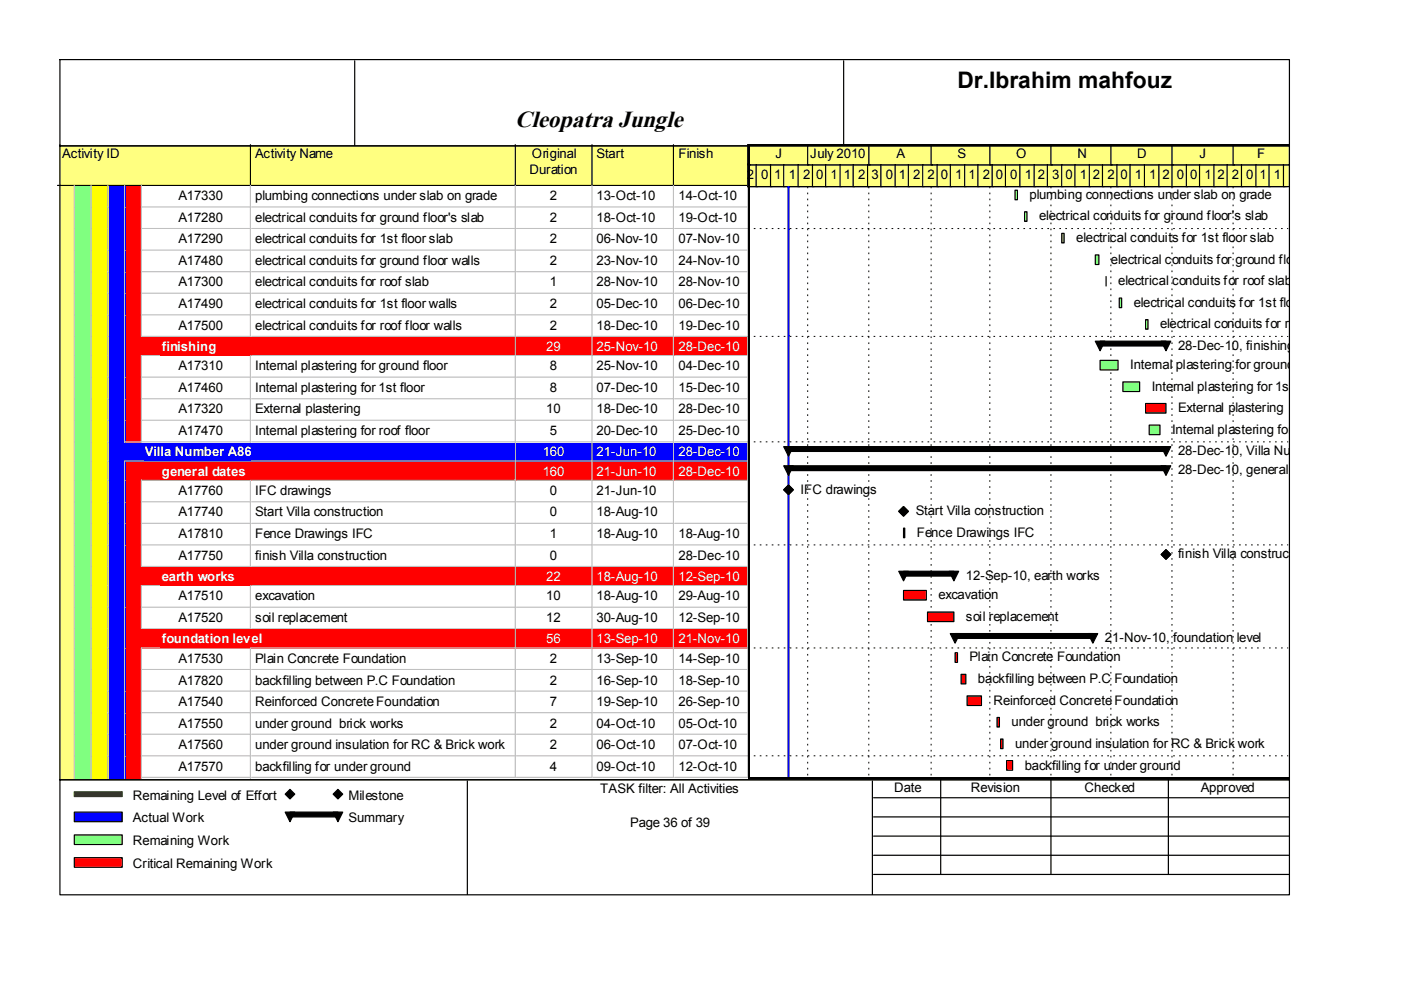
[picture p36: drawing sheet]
<svg xmlns="http://www.w3.org/2000/svg" width="297mm" height="210mm" viewBox="0 0 297 210" stroke-linecap="round" stroke-linejoin="round" font-family="sans-serif">
<defs><g id="words">
<text font-size="5" x="109.2" y="26.9">Cleopatra Jungle</text>
<text font-size="4.8" x="203" y="18.7">Dr.Ibrahim mahfouz</text>
<g font-size="2.8">
<text x="13.2" y="33.5">Activity ID</text>
<text x="54.1" y="33.5">Activity Name</text>
<text x="112.8" y="33.5">Original</text>
<text x="126.5" y="33.5">Start</text>
<text x="143.8" y="33.5">Finish</text>
<text x="164.4" y="33.5">J</text>
<text x="171.8" y="33.5">July 2010</text>
<text x="190.1" y="33.5">A</text>
<text x="203" y="33.5">S</text>
<text x="215.5" y="33.5">O</text>
<text x="228.4" y="33.5">N</text>
<text x="241.1" y="33.5">D</text>
<text x="254.3" y="33.5">J</text>
<text x="266.5" y="33.5">F</text>
<text x="112.3" y="36.8">Duration</text>
<text x="158.3" y="37.9">2</text>
<text x="161.4" y="37.9">0</text>
<text x="164.2" y="37.9">1</text>
<text x="167.2" y="37.9">1</text>
<text x="170.3" y="37.9">2</text>
<text x="173.1" y="37.9">0</text>
<text x="176.1" y="37.9">1</text>
<text x="178.9" y="37.9">1</text>
<text x="181.9" y="37.9">2</text>
<text x="184.7" y="37.9">3</text>
<text x="187.8" y="37.9">0</text>
<text x="190.6" y="37.9">1</text>
<text x="193.6" y="37.9">2</text>
<text x="196.7" y="37.9">2</text>
<text x="199.5" y="37.9">0</text>
<text x="202.5" y="37.9">1</text>
<text x="205.3" y="37.9">1</text>
<text x="208.4" y="37.9">2</text>
<text x="211.2" y="37.9">0</text>
<text x="214.2" y="37.9">0</text>
<text x="217.3" y="37.9">1</text>
<text x="220" y="37.9">2</text>
<text x="223.1" y="37.9">3</text>
<text x="225.9" y="37.9">0</text>
<text x="228.9" y="37.9">1</text>
<text x="231.7" y="37.9">2</text>
<text x="234.8" y="37.9">2</text>
<text x="237.6" y="37.9">0</text>
<text x="240.6" y="37.9">1</text>
<text x="243.7" y="37.9">1</text>
<text x="246.5" y="37.9">2</text>
<text x="249.5" y="37.9">0</text>
<text x="252.3" y="37.9">0</text>
<text x="255.4" y="37.9">1</text>
<text x="258.1" y="37.9">2</text>
<text x="261.2" y="37.9">2</text>
<text x="264.2" y="37.9">0</text>
<text x="267" y="37.9">1</text>
<text x="270.1" y="37.9">1</text>
<text x="37.8" y="42.4">A17330</text>
<text x="37.8" y="47">A17280</text>
<text x="54.1" y="42.4">plumbing connections under slab on grade</text>
<text x="54.1" y="47">electrical conduits for ground floor's slab</text>
<text x="116.6" y="42.4">2</text>
<text x="116.6" y="47">2</text>
<text x="126.5" y="42.4">13-Oct-10</text>
<text x="126.5" y="47">18-Oct-10</text>
<text x="143.8" y="42.4">14-Oct-10</text>
<text x="143.8" y="47">19-Oct-10</text>
<text x="218.3" y="42.2">plumbing connections under slab on grade</text>
<text x="220.3" y="46.8">electrical conduits for ground floor's slab</text>
<text x="37.8" y="51.6">A17290</text>
<text x="54.1" y="51.6">electrical conduits for 1st floor slab</text>
<text x="116.6" y="51.6">2</text>
<text x="126.5" y="51.6">06-Nov-10</text>
<text x="143.8" y="51.6">07-Nov-10</text>
<text x="228.2" y="51.3">electrical conduits for 1st floor slab</text>
<text x="37.8" y="56.1">A17480</text>
<text x="54.1" y="56.1">electrical conduits for ground floor walls</text>
<text x="116.6" y="56.1">2</text>
<text x="126.5" y="56.1">23-Nov-10</text>
<text x="143.8" y="56.1">24-Nov-10</text>
<text x="235.5" y="55.9">electrical conduits for ground floor walls</text>
<text x="37.8" y="60.7">A17300</text>
<text x="37.8" y="65.3">A17490</text>
<text x="54.1" y="60.7">electrical conduits for roof slab</text>
<text x="54.1" y="65.3">electrical conduits for 1st floor walls</text>
<text x="116.6" y="60.7">1</text>
<text x="116.6" y="65.3">2</text>
<text x="126.5" y="60.7">28-Nov-10</text>
<text x="126.5" y="65.3">05-Dec-10</text>
<text x="143.8" y="60.7">28-Nov-10</text>
<text x="143.8" y="65.3">06-Dec-10</text>
<text x="237.1" y="60.5">electrical conduits for roof slab</text>
<text x="240.4" y="65">electrical conduits for 1st floor walls</text>
<text x="37.8" y="69.9">A17500</text>
<text x="54.1" y="69.9">electrical conduits for roof floor walls</text>
<text x="116.6" y="69.9">2</text>
<text x="126.5" y="69.9">18-Dec-10</text>
<text x="143.8" y="69.9">19-Dec-10</text>
<text x="246" y="69.6">electrical conduits for roof floor walls</text>
<text x="249.8" y="74.2">28-Dec-10, finishing</text>
<text x="37.8" y="78.5">A17310</text>
<text x="37.8" y="83.1">A17460</text>
<text x="54.1" y="78.5">Internal plastering for ground floor</text>
<text x="54.1" y="83.1">Internal plastering for 1st floor</text>
<text x="116.6" y="78.5">8</text>
<text x="116.6" y="83.1">8</text>
<text x="126.5" y="78.5">25-Nov-10</text>
<text x="126.5" y="83.1">07-Dec-10</text>
<text x="143.8" y="78.5">04-Dec-10</text>
<text x="143.8" y="83.1">15-Dec-10</text>
<text x="239.6" y="78.2">Internal plastering for ground floor</text>
<text x="244.2" y="82.8">Internal plastering for 1st floor</text>
<text x="37.8" y="87.6">A17320</text>
<text x="54.1" y="87.6">External plastering</text>
<text x="115.8" y="87.6">10</text>
<text x="126.5" y="87.6">18-Dec-10</text>
<text x="143.8" y="87.6">28-Dec-10</text>
<text x="249.8" y="87.4">External plastering</text>
<text x="37.8" y="92.2">A17470</text>
<text x="54.1" y="92.2">Internal plastering for roof floor</text>
<text x="116.6" y="92.2">5</text>
<text x="126.5" y="92.2">20-Dec-10</text>
<text x="143.8" y="92.2">25-Dec-10</text>
<text x="248.5" y="92">Internal plastering for roof floor</text>
<text x="249.8" y="96.5">28-Dec-10, Villa Number A</text>
<text x="249.8" y="100.6">28-Dec-10, general dates</text>
<text x="37.8" y="104.9">A17760</text>
<text x="54.1" y="104.9">IFC drawings</text>
<text x="116.6" y="104.9">0</text>
<text x="126.5" y="104.9">21-Jun-10</text>
<text x="169.8" y="104.7">IFC drawings</text>
<text x="37.8" y="109.5">A17740</text>
<text x="54.1" y="109.5">Start Villa construction</text>
<text x="116.6" y="109.5">0</text>
<text x="126.5" y="109.5">18-Aug-10</text>
<text x="194.1" y="109.2">Start Villa construction</text>
<text x="194.4" y="113.8">Fence Drawings IFC</text>
<text x="37.8" y="114.1">A17810</text>
<text x="37.8" y="118.6">A17750</text>
<text x="54.1" y="114.1">Fence Drawings IFC</text>
<text x="54.1" y="118.6">finish Villa construction</text>
<text x="116.6" y="114.1">1</text>
<text x="116.6" y="118.6">0</text>
<text x="126.5" y="114.1">18-Aug-10</text>
<text x="143.8" y="114.1">18-Aug-10</text>
<text x="143.8" y="118.6">28-Dec-10</text>
<text x="249.8" y="118.4">finish Villa construction</text>
<text x="204.8" y="123">12-Sep-10, earth works</text>
<text x="37.8" y="127.3">A17510</text>
<text x="37.8" y="131.8">A17520</text>
<text x="54.1" y="127.3">excavation</text>
<text x="54.1" y="131.8">soil replacement</text>
<text x="115.8" y="127.3">10</text>
<text x="115.8" y="131.8">12</text>
<text x="126.5" y="127.3">18-Aug-10</text>
<text x="126.5" y="131.8">30-Aug-10</text>
<text x="143.8" y="127.3">29-Aug-10</text>
<text x="143.8" y="131.8">12-Sep-10</text>
<text x="199" y="127">excavation</text>
<text x="204.8" y="131.6">soil replacement</text>
<text x="234.3" y="136.2">21-Nov-10, foundation level</text>
<text x="37.8" y="140.5">A17530</text>
<text x="54.1" y="140.5">Plain Concrete Foundation</text>
<text x="116.6" y="140.5">2</text>
<text x="126.5" y="140.5">13-Sep-10</text>
<text x="143.8" y="140.5">14-Sep-10</text>
<text x="205.6" y="140.2">Plain Concrete Foundation</text>
<text x="37.8" y="145.1">A17820</text>
<text x="37.8" y="149.7">A17540</text>
<text x="54.1" y="145.1">backfilling between P.C Foundation</text>
<text x="54.1" y="149.7">Reinforced Concrete Foundation</text>
<text x="116.6" y="145.1">2</text>
<text x="116.6" y="149.7">7</text>
<text x="126.5" y="145.1">16-Sep-10</text>
<text x="126.5" y="149.7">19-Sep-10</text>
<text x="143.8" y="145.1">18-Sep-10</text>
<text x="143.8" y="149.7">26-Sep-10</text>
<text x="207.3" y="144.9">backfilling between P.C Foundation</text>
<text x="210.7" y="149.5">Reinforced Concrete Foundation</text>
<text x="37.8" y="154.3">A17550</text>
<text x="54.1" y="154.3">under ground brick works</text>
<text x="116.6" y="154.3">2</text>
<text x="126.5" y="154.3">04-Oct-10</text>
<text x="143.8" y="154.3">05-Oct-10</text>
<text x="214.5" y="154">under ground brick works</text>
<text x="37.8" y="158.8">A17560</text>
<text x="54.1" y="158.8">under ground insulation for RC &amp; Brick work</text>
<text x="116.6" y="158.8">2</text>
<text x="126.5" y="158.8">06-Oct-10</text>
<text x="143.8" y="158.8">07-Oct-10</text>
<text x="215.2" y="158.6">under ground insulation for RC &amp; Brick work</text>
<text x="37.8" y="163.4">A17570</text>
<text x="54.1" y="163.4">backfilling for under ground</text>
<text x="116.6" y="163.4">4</text>
<text x="126.5" y="163.4">09-Oct-10</text>
<text x="143.8" y="163.4">12-Oct-10</text>
<text x="189.6" y="168">Date</text>
<text x="205.8" y="168">Revision</text>
<text x="217.3" y="163.2">backfilling for under ground</text>
<text x="230" y="168">Checked</text>
<text x="254.6" y="168">Approved</text>
<text x="28.2" y="169.5">Remaining Level of Effort</text>
<text x="73.9" y="169.5">Milestone</text>
<text x="127.3" y="168.2">TASK filter: All Activities</text>
<text x="28.2" y="174.3">Actual Work</text>
<text x="28.2" y="179.2">Remaining Work</text>
<text x="73.9" y="174.3">Summary</text>
<text x="133.6" y="175.3">Page 36 of 39</text>
<text x="28.2" y="184">Critical Remaining Work</text>
</g>
<g font-size="2.8" fill="#fff">
<text x="34.3" y="74.4">finishing</text>
<text x="115.8" y="74.4">29</text>
<text x="126.5" y="74.4">25-Nov-10</text>
<text x="143.8" y="74.4">28-Dec-10</text>
<text x="30.7" y="96.8">Villa Number A86</text>
<text x="34.3" y="100.9">general dates</text>
<text x="115.1" y="96.8">160</text>
<text x="115.1" y="100.9">160</text>
<text x="126.5" y="96.8">21-Jun-10</text>
<text x="126.5" y="100.9">21-Jun-10</text>
<text x="143.8" y="96.8">28-Dec-10</text>
<text x="143.8" y="100.9">28-Dec-10</text>
<text x="34.3" y="123.2">earth works</text>
<text x="115.8" y="123.2">22</text>
<text x="126.5" y="123.2">18-Aug-10</text>
<text x="143.8" y="123.2">12-Sep-10</text>
<text x="34.3" y="136.4">foundation level</text>
<text x="115.8" y="136.4">56</text>
<text x="126.5" y="136.4">13-Sep-10</text>
<text x="143.8" y="136.4">21-Nov-10</text>
</g>
</g></defs>
<path d="M12.4 30.7h40.9v8.9h-40.9z" fill="#ffff80"/>
<path d="M53.1 30.7v8.6h-40.9" fill="none" stroke="#000" stroke-width=".25"/>
<path d="M53.3 30.7h56.2v8.9h-56.2z" fill="#ffff80"/>
<path d="M109.3 30.7v8.6h-56.2" fill="none" stroke="#000" stroke-width=".25"/>
<path d="M109.5 30.7h16.2v8.9h-16.2z" fill="#ffff80"/>
<path d="M125.5 30.7v8.6h-16.2" fill="none" stroke="#000" stroke-width=".25"/>
<path d="M125.7 30.7h17.3v8.9h-17.3z" fill="#ffff80"/>
<path d="M142.8 30.7v8.6h-17.3" fill="none" stroke="#000" stroke-width=".25"/>
<path d="M143 30.7h15.8v8.9h-15.8z" fill="#ffff80"/>
<path d="M158.5 30.7v8.6h-15.7" fill="none" stroke="#000" stroke-width=".25"/>
<path d="M12.4 39.6h3.6v4.5h-3.6z" fill="#ffff80"/>
<path d="M15.8 39.3v4.8" fill="none" stroke="#c0c0c0" stroke-width=".25"/>
<path d="M16 39.6h3.6v4.5h-3.6z" fill="#80ff80"/>
<path d="M19.3 39.3v4.8" fill="none" stroke="#c0c0c0" stroke-width=".25"/>
<path d="M19.6 39.6h3.5v4.5h-3.5z" fill="#ff0"/>
<path d="M22.9 39.3v4.8" fill="none" stroke="#c0c0c0" stroke-width=".25"/>
<path d="M23.1 39.6h3.6v4.5h-3.6z" fill="#00f"/>
<path d="M26.4 39.3v4.8" fill="none" stroke="#c0c0c0" stroke-width=".25"/>
<path d="M26.7 39.6h3.5v4.5h-3.5z" fill="#f00"/>
<path d="M30 39.3v4.8" fill="none" stroke="#c0c0c0" stroke-width=".25"/>
<path d="M30.2 39.6h23.1v4.5h-23.1z" fill="#fff"/>
<path d="M53.1 39.3v4.8M30 43.9h23.4" fill="none" stroke="#c0c0c0" stroke-width=".25"/>
<g fill="#fff">
<path d="M53.3 39.6h56.2v4.5h-56.2z"/>
<path d="M53.8 39.8h54.9v4.1h-54.9z"/>
</g>
<path d="M109.3 39.3v4.6h-55.9" fill="none" stroke="#c0c0c0" stroke-width=".25"/>
<g fill="#fff">
<path d="M109.5 39.6h16.2v4.5h-16.2z"/>
<path d="M110 39.8h15v4.1h-15z"/>
</g>
<path d="M125.5 39.3v4.6h-16" fill="none" stroke="#c0c0c0" stroke-width=".25"/>
<g fill="#fff">
<path d="M125.7 39.6h17.3v4.5h-17.3z"/>
<path d="M126.2 39.8h16v4.1h-16z"/>
</g>
<path d="M142.8 39.3v4.6h-17" fill="none" stroke="#c0c0c0" stroke-width=".25"/>
<g fill="#fff">
<path d="M143 39.6h15.8v4.5h-15.8z"/>
<path d="M143.5 39.8h14.6v4.1h-14.6z"/>
</g>
<path d="M158.5 39.3v4.6h-15.5" fill="none" stroke="#c0c0c0" stroke-width=".25"/>
<path d="M12.4 44.1h3.6v4.6h-3.6z" fill="#ffff80"/>
<path d="M15.8 43.9v4.8" fill="none" stroke="#c0c0c0" stroke-width=".25"/>
<path d="M16 44.1h3.6v4.6h-3.6z" fill="#80ff80"/>
<path d="M19.3 43.9v4.8" fill="none" stroke="#c0c0c0" stroke-width=".25"/>
<path d="M19.6 44.1h3.5v4.6h-3.5z" fill="#ff0"/>
<path d="M22.9 43.9v4.8" fill="none" stroke="#c0c0c0" stroke-width=".25"/>
<path d="M23.1 44.1h3.6v4.6h-3.6z" fill="#00f"/>
<path d="M26.4 43.9v4.8" fill="none" stroke="#c0c0c0" stroke-width=".25"/>
<path d="M26.7 44.1h3.5v4.6h-3.5z" fill="#f00"/>
<path d="M30 43.9v4.8" fill="none" stroke="#c0c0c0" stroke-width=".25"/>
<path d="M30.2 44.1h23.1v4.6h-23.1z" fill="#fff"/>
<path d="M30 48.5h23.4M53.1 43.9v4.8" fill="none" stroke="#c0c0c0" stroke-width=".25"/>
<g fill="#fff">
<path d="M53.3 44.1h56.2v4.6h-56.2z"/>
<path d="M53.8 44.4h54.9v4h-54.9z"/>
</g>
<path d="M109.3 43.9v4.6h-55.9" fill="none" stroke="#c0c0c0" stroke-width=".25"/>
<g fill="#fff">
<path d="M109.5 44.1h16.2v4.6h-16.2z"/>
<path d="M110 44.4h15v4h-15z"/>
</g>
<path d="M125.5 43.9v4.6h-16" fill="none" stroke="#c0c0c0" stroke-width=".25"/>
<g fill="#fff">
<path d="M125.7 44.1h17.3v4.6h-17.3z"/>
<path d="M126.2 44.4h16v4h-16z"/>
</g>
<path d="M142.8 43.9v4.6h-17" fill="none" stroke="#c0c0c0" stroke-width=".25"/>
<g fill="#fff">
<path d="M143 44.1h15.8v4.6h-15.8z"/>
<path d="M143.5 44.4h14.6v4h-14.6z"/>
</g>
<path d="M158.5 43.9v4.6h-15.5" fill="none" stroke="#c0c0c0" stroke-width=".25"/>
<path d="M12.4 48.7h3.6v4.6h-3.6z" fill="#ffff80"/>
<path d="M15.8 48.5v4.8" fill="none" stroke="#c0c0c0" stroke-width=".25"/>
<path d="M16 48.7h3.6v4.6h-3.6z" fill="#80ff80"/>
<path d="M19.3 48.5v4.8" fill="none" stroke="#c0c0c0" stroke-width=".25"/>
<path d="M19.6 48.7h3.5v4.6h-3.5z" fill="#ff0"/>
<path d="M22.9 48.5v4.8" fill="none" stroke="#c0c0c0" stroke-width=".25"/>
<path d="M23.1 48.7h3.6v4.6h-3.6z" fill="#00f"/>
<path d="M26.4 48.5v4.8" fill="none" stroke="#c0c0c0" stroke-width=".25"/>
<path d="M26.7 48.7h3.5v4.6h-3.5z" fill="#f00"/>
<path d="M30 48.5v4.8" fill="none" stroke="#c0c0c0" stroke-width=".25"/>
<path d="M30.2 48.7h23.1v4.6h-23.1z" fill="#fff"/>
<path d="M30 53h23.4M53.1 48.5v4.8" fill="none" stroke="#c0c0c0" stroke-width=".25"/>
<g fill="#fff">
<path d="M53.3 48.7h56.2v4.6h-56.2z"/>
<path d="M53.8 49h54.9v4h-54.9z"/>
</g>
<path d="M109.3 48.5v4.5h-55.9" fill="none" stroke="#c0c0c0" stroke-width=".25"/>
<g fill="#fff">
<path d="M109.5 48.7h16.2v4.6h-16.2z"/>
<path d="M110 49h15v4h-15z"/>
</g>
<path d="M125.5 48.5v4.5h-16" fill="none" stroke="#c0c0c0" stroke-width=".25"/>
<g fill="#fff">
<path d="M125.7 48.7h17.3v4.6h-17.3z"/>
<path d="M126.2 49h16v4h-16z"/>
</g>
<path d="M142.8 48.5v4.5h-17" fill="none" stroke="#c0c0c0" stroke-width=".25"/>
<g fill="#fff">
<path d="M143 48.7h15.8v4.6h-15.8z"/>
<path d="M143.5 49h14.6v4h-14.6z"/>
</g>
<path d="M158.5 48.5v4.5h-15.5" fill="none" stroke="#c0c0c0" stroke-width=".25"/>
<path d="M12.4 53.3h3.6v4.5h-3.6z" fill="#ffff80"/>
<path d="M15.8 53v4.9" fill="none" stroke="#c0c0c0" stroke-width=".25"/>
<path d="M16 53.3h3.6v4.5h-3.6z" fill="#80ff80"/>
<path d="M19.3 53v4.9" fill="none" stroke="#c0c0c0" stroke-width=".25"/>
<path d="M19.6 53.3h3.5v4.5h-3.5z" fill="#ff0"/>
<path d="M22.9 53v4.9" fill="none" stroke="#c0c0c0" stroke-width=".25"/>
<path d="M23.1 53.3h3.6v4.5h-3.6z" fill="#00f"/>
<path d="M26.4 53v4.9" fill="none" stroke="#c0c0c0" stroke-width=".25"/>
<path d="M26.7 53.3h3.5v4.5h-3.5z" fill="#f00"/>
<path d="M30 53v4.9" fill="none" stroke="#c0c0c0" stroke-width=".25"/>
<path d="M30.2 53.3h23.1v4.5h-23.1z" fill="#fff"/>
<path d="M30 57.6h23.4M53.1 53v4.9" fill="none" stroke="#c0c0c0" stroke-width=".25"/>
<g fill="#fff">
<path d="M53.3 53.3h56.2v4.5h-56.2z"/>
<path d="M53.8 53.5h54.9v4.1h-54.9z"/>
</g>
<path d="M109.3 53v4.6h-55.9" fill="none" stroke="#c0c0c0" stroke-width=".25"/>
<g fill="#fff">
<path d="M109.5 53.3h16.2v4.5h-16.2z"/>
<path d="M110 53.5h15v4.1h-15z"/>
</g>
<path d="M125.5 53v4.6h-16" fill="none" stroke="#c0c0c0" stroke-width=".25"/>
<g fill="#fff">
<path d="M125.7 53.3h17.3v4.5h-17.3z"/>
<path d="M126.2 53.5h16v4.1h-16z"/>
</g>
<path d="M142.8 53v4.6h-17" fill="none" stroke="#c0c0c0" stroke-width=".25"/>
<g fill="#fff">
<path d="M143 53.3h15.8v4.5h-15.8z"/>
<path d="M143.5 53.5h14.6v4.1h-14.6z"/>
</g>
<path d="M158.5 53v4.6h-15.5" fill="none" stroke="#c0c0c0" stroke-width=".25"/>
<path d="M12.4 57.8h3.6v4.6h-3.6z" fill="#ffff80"/>
<path d="M15.8 57.6v4.8" fill="none" stroke="#c0c0c0" stroke-width=".25"/>
<path d="M16 57.8h3.6v4.6h-3.6z" fill="#80ff80"/>
<path d="M19.3 57.6v4.8" fill="none" stroke="#c0c0c0" stroke-width=".25"/>
<path d="M19.6 57.8h3.5v4.6h-3.5z" fill="#ff0"/>
<path d="M22.9 57.6v4.8" fill="none" stroke="#c0c0c0" stroke-width=".25"/>
<path d="M23.1 57.8h3.6v4.6h-3.6z" fill="#00f"/>
<path d="M26.4 57.6v4.8" fill="none" stroke="#c0c0c0" stroke-width=".25"/>
<path d="M26.7 57.8h3.5v4.6h-3.5z" fill="#f00"/>
<path d="M30 57.6v4.8" fill="none" stroke="#c0c0c0" stroke-width=".25"/>
<path d="M30.2 57.8h23.1v4.6h-23.1z" fill="#fff"/>
<path d="M53.1 57.6v4.8M30 62.2h23.4" fill="none" stroke="#c0c0c0" stroke-width=".25"/>
<g fill="#fff">
<path d="M53.3 57.8h56.2v4.6h-56.2z"/>
<path d="M53.8 58.1h54.9v4.1h-54.9z"/>
</g>
<path d="M109.3 57.6v4.6h-55.9" fill="none" stroke="#c0c0c0" stroke-width=".25"/>
<g fill="#fff">
<path d="M109.5 57.8h16.2v4.6h-16.2z"/>
<path d="M110 58.1h15v4.1h-15z"/>
</g>
<path d="M125.5 57.6v4.6h-16" fill="none" stroke="#c0c0c0" stroke-width=".25"/>
<g fill="#fff">
<path d="M125.7 57.8h17.3v4.6h-17.3z"/>
<path d="M126.2 58.1h16v4.1h-16z"/>
</g>
<path d="M142.8 57.6v4.6h-17" fill="none" stroke="#c0c0c0" stroke-width=".25"/>
<g fill="#fff">
<path d="M143 57.8h15.8v4.6h-15.8z"/>
<path d="M143.5 58.1h14.6v4.1h-14.6z"/>
</g>
<path d="M158.5 57.6v4.6h-15.5" fill="none" stroke="#c0c0c0" stroke-width=".25"/>
<path d="M12.4 62.4h3.6v4.6h-3.6z" fill="#ffff80"/>
<path d="M15.8 62.2v4.8" fill="none" stroke="#c0c0c0" stroke-width=".25"/>
<path d="M16 62.4h3.6v4.6h-3.6z" fill="#80ff80"/>
<path d="M19.3 62.2v4.8" fill="none" stroke="#c0c0c0" stroke-width=".25"/>
<path d="M19.6 62.4h3.5v4.6h-3.5z" fill="#ff0"/>
<path d="M22.9 62.2v4.8" fill="none" stroke="#c0c0c0" stroke-width=".25"/>
<path d="M23.1 62.4h3.6v4.6h-3.6z" fill="#00f"/>
<path d="M26.4 62.2v4.8" fill="none" stroke="#c0c0c0" stroke-width=".25"/>
<path d="M26.7 62.4h3.5v4.6h-3.5z" fill="#f00"/>
<path d="M30 62.2v4.8" fill="none" stroke="#c0c0c0" stroke-width=".25"/>
<path d="M30.2 62.4h23.1v4.6h-23.1z" fill="#fff"/>
<path d="M30 66.8h23.4M53.1 62.2v4.8" fill="none" stroke="#c0c0c0" stroke-width=".25"/>
<g fill="#fff">
<path d="M53.3 62.4h56.2v4.6h-56.2z"/>
<path d="M53.8 62.7h54.9v4h-54.9z"/>
</g>
<path d="M109.3 62.2v4.6h-55.9" fill="none" stroke="#c0c0c0" stroke-width=".25"/>
<g fill="#fff">
<path d="M109.5 62.4h16.2v4.6h-16.2z"/>
<path d="M110 62.7h15v4h-15z"/>
</g>
<path d="M125.5 62.2v4.6h-16" fill="none" stroke="#c0c0c0" stroke-width=".25"/>
<g fill="#fff">
<path d="M125.7 62.4h17.3v4.6h-17.3z"/>
<path d="M126.2 62.7h16v4h-16z"/>
</g>
<path d="M142.8 62.2v4.6h-17" fill="none" stroke="#c0c0c0" stroke-width=".25"/>
<g fill="#fff">
<path d="M143 62.4h15.8v4.6h-15.8z"/>
<path d="M143.5 62.7h14.6v4h-14.6z"/>
</g>
<path d="M158.5 62.2v4.6h-15.5" fill="none" stroke="#c0c0c0" stroke-width=".25"/>
<path d="M12.4 67h3.6v4.6h-3.6z" fill="#ffff80"/>
<path d="M15.8 66.8v4.8" fill="none" stroke="#c0c0c0" stroke-width=".25"/>
<path d="M16 67h3.6v4.6h-3.6z" fill="#80ff80"/>
<path d="M19.3 66.8v4.8" fill="none" stroke="#c0c0c0" stroke-width=".25"/>
<path d="M19.6 67h3.5v4.6h-3.5z" fill="#ff0"/>
<path d="M22.9 66.8v4.8" fill="none" stroke="#c0c0c0" stroke-width=".25"/>
<path d="M23.1 67h3.6v4.6h-3.6z" fill="#00f"/>
<path d="M26.4 66.8v4.8" fill="none" stroke="#c0c0c0" stroke-width=".25"/>
<path d="M26.7 67h3.5v4.6h-3.5z" fill="#f00"/>
<path d="M30 66.8v4.8" fill="none" stroke="#c0c0c0" stroke-width=".25"/>
<path d="M30.2 67h23.1v4.6h-23.1z" fill="#fff"/>
<path d="M30 71.3h23.4M53.1 66.8v4.8" fill="none" stroke="#c0c0c0" stroke-width=".25"/>
<g fill="#fff">
<path d="M53.3 67h56.2v4.6h-56.2z"/>
<path d="M53.8 67.2h54.9v4.1h-54.9z"/>
</g>
<path d="M109.3 66.8v4.5h-55.9" fill="none" stroke="#c0c0c0" stroke-width=".25"/>
<g fill="#fff">
<path d="M109.5 67h16.2v4.6h-16.2z"/>
<path d="M110 67.2h15v4.1h-15z"/>
</g>
<path d="M125.5 66.8v4.5h-16" fill="none" stroke="#c0c0c0" stroke-width=".25"/>
<g fill="#fff">
<path d="M125.7 67h17.3v4.6h-17.3z"/>
<path d="M126.2 67.2h16v4.1h-16z"/>
</g>
<path d="M142.8 66.8v4.5h-17" fill="none" stroke="#c0c0c0" stroke-width=".25"/>
<g fill="#fff">
<path d="M143 67h15.8v4.6h-15.8z"/>
<path d="M143.5 67.2h14.6v4.1h-14.6z"/>
</g>
<path d="M158.5 66.8v4.5h-15.5" fill="none" stroke="#c0c0c0" stroke-width=".25"/>
<path d="M12.4 71.6h3.6v4h-3.6z" fill="#ffff80"/>
<path d="M15.8 71.3v4.3" fill="none" stroke="#c0c0c0" stroke-width=".25"/>
<path d="M16 71.6h3.6v4h-3.6z" fill="#80ff80"/>
<path d="M19.3 71.3v4.3" fill="none" stroke="#c0c0c0" stroke-width=".25"/>
<path d="M19.6 71.6h3.5v4h-3.5z" fill="#ff0"/>
<path d="M22.9 71.3v4.3" fill="none" stroke="#c0c0c0" stroke-width=".25"/>
<path d="M23.1 71.6h3.6v4h-3.6z" fill="#00f"/>
<path d="M26.4 71.3v4.3" fill="none" stroke="#c0c0c0" stroke-width=".25"/>
<path d="M26.7 71.6h26.6v4h-26.6z" fill="#f00"/>
<path d="M30 75.4h23.4" fill="none" stroke="#c0c0c0" stroke-width=".25"/>
<g fill="#f00">
<path d="M53.3 71.6h56.2v4h-56.2z"/>
<path d="M34 71.8h74.7v3.6h-74.7z"/>
</g>
<path d="M109.3 71.3v4.1h-55.9" fill="none" stroke="#c0c0c0" stroke-width=".25"/>
<g fill="#f00">
<path d="M109.5 71.6h16.2v4h-16.2z"/>
<path d="M110 71.8h15v3.6h-15z"/>
</g>
<path d="M125.5 71.3v4.1h-16" fill="none" stroke="#c0c0c0" stroke-width=".25"/>
<g fill="#f00">
<path d="M125.7 71.6h17.3v4h-17.3z"/>
<path d="M126.2 71.8h16v3.6h-16z"/>
</g>
<path d="M142.8 71.3v4.1h-17" fill="none" stroke="#c0c0c0" stroke-width=".25"/>
<g fill="#f00">
<path d="M143 71.6h15.8v4h-15.8z"/>
<path d="M143.5 71.8h14.6v3.6h-14.6z"/>
</g>
<path d="M158.5 71.3v4.1h-15.5" fill="none" stroke="#c0c0c0" stroke-width=".25"/>
<path d="M12.4 75.6h3.6v4.6h-3.6z" fill="#ffff80"/>
<path d="M15.8 75.4v4.8" fill="none" stroke="#c0c0c0" stroke-width=".25"/>
<path d="M16 75.6h3.6v4.6h-3.6z" fill="#80ff80"/>
<path d="M19.3 75.4v4.8" fill="none" stroke="#c0c0c0" stroke-width=".25"/>
<path d="M19.6 75.6h3.5v4.6h-3.5z" fill="#ff0"/>
<path d="M22.9 75.4v4.8" fill="none" stroke="#c0c0c0" stroke-width=".25"/>
<path d="M23.1 75.6h3.6v4.6h-3.6z" fill="#00f"/>
<path d="M26.4 75.4v4.8" fill="none" stroke="#c0c0c0" stroke-width=".25"/>
<path d="M26.7 75.6h3.5v4.6h-3.5z" fill="#f00"/>
<path d="M30 75.4v4.8" fill="none" stroke="#c0c0c0" stroke-width=".25"/>
<path d="M30.2 75.6h23.1v4.6h-23.1z" fill="#fff"/>
<path d="M30 80h23.4M53.1 75.4v4.8" fill="none" stroke="#c0c0c0" stroke-width=".25"/>
<g fill="#fff">
<path d="M53.3 75.6h56.2v4.6h-56.2z"/>
<path d="M53.8 75.9h54.9v4h-54.9z"/>
</g>
<path d="M109.3 75.4v4.6h-55.9" fill="none" stroke="#c0c0c0" stroke-width=".25"/>
<g fill="#fff">
<path d="M109.5 75.6h16.2v4.6h-16.2z"/>
<path d="M110 75.9h15v4h-15z"/>
</g>
<path d="M125.5 75.4v4.6h-16" fill="none" stroke="#c0c0c0" stroke-width=".25"/>
<g fill="#fff">
<path d="M125.7 75.6h17.3v4.6h-17.3z"/>
<path d="M126.2 75.9h16v4h-16z"/>
</g>
<path d="M142.8 75.4v4.6h-17" fill="none" stroke="#c0c0c0" stroke-width=".25"/>
<g fill="#fff">
<path d="M143 75.6h15.8v4.6h-15.8z"/>
<path d="M143.5 75.9h14.6v4h-14.6z"/>
</g>
<path d="M158.5 75.4v4.6h-15.5" fill="none" stroke="#c0c0c0" stroke-width=".25"/>
<path d="M12.4 80.2h3.6v4.6h-3.6z" fill="#ffff80"/>
<path d="M15.8 80v4.8" fill="none" stroke="#c0c0c0" stroke-width=".25"/>
<path d="M16 80.2h3.6v4.6h-3.6z" fill="#80ff80"/>
<path d="M19.3 80v4.8" fill="none" stroke="#c0c0c0" stroke-width=".25"/>
<path d="M19.6 80.2h3.5v4.6h-3.5z" fill="#ff0"/>
<path d="M22.9 80v4.8" fill="none" stroke="#c0c0c0" stroke-width=".25"/>
<path d="M23.1 80.2h3.6v4.6h-3.6z" fill="#00f"/>
<path d="M26.4 80v4.8" fill="none" stroke="#c0c0c0" stroke-width=".25"/>
<path d="M26.7 80.2h3.5v4.6h-3.5z" fill="#f00"/>
<path d="M30 80v4.8" fill="none" stroke="#c0c0c0" stroke-width=".25"/>
<path d="M30.2 80.2h23.1v4.6h-23.1z" fill="#fff"/>
<path d="M53.1 80v4.8M30 84.5h23.4" fill="none" stroke="#c0c0c0" stroke-width=".25"/>
<g fill="#fff">
<path d="M53.3 80.2h56.2v4.6h-56.2z"/>
<path d="M53.8 80.4h54.9v4.1h-54.9z"/>
</g>
<path d="M109.3 80v4.5h-55.9" fill="none" stroke="#c0c0c0" stroke-width=".25"/>
<g fill="#fff">
<path d="M109.5 80.2h16.2v4.6h-16.2z"/>
<path d="M110 80.4h15v4.1h-15z"/>
</g>
<path d="M125.5 80v4.5h-16" fill="none" stroke="#c0c0c0" stroke-width=".25"/>
<g fill="#fff">
<path d="M125.7 80.2h17.3v4.6h-17.3z"/>
<path d="M126.2 80.4h16v4.1h-16z"/>
</g>
<path d="M142.8 80v4.5h-17" fill="none" stroke="#c0c0c0" stroke-width=".25"/>
<g fill="#fff">
<path d="M143 80.2h15.8v4.6h-15.8z"/>
<path d="M143.5 80.4h14.6v4.1h-14.6z"/>
</g>
<path d="M158.5 80v4.5h-15.5" fill="none" stroke="#c0c0c0" stroke-width=".25"/>
<path d="M12.4 84.8h3.6v4.5h-3.6z" fill="#ffff80"/>
<path d="M15.8 84.5v4.9" fill="none" stroke="#c0c0c0" stroke-width=".25"/>
<path d="M16 84.8h3.6v4.5h-3.6z" fill="#80ff80"/>
<path d="M19.3 84.5v4.9" fill="none" stroke="#c0c0c0" stroke-width=".25"/>
<path d="M19.6 84.8h3.5v4.5h-3.5z" fill="#ff0"/>
<path d="M22.9 84.5v4.9" fill="none" stroke="#c0c0c0" stroke-width=".25"/>
<path d="M23.1 84.8h3.6v4.5h-3.6z" fill="#00f"/>
<path d="M26.4 84.5v4.9" fill="none" stroke="#c0c0c0" stroke-width=".25"/>
<path d="M26.7 84.8h3.5v4.5h-3.5z" fill="#f00"/>
<path d="M30 84.5v4.9" fill="none" stroke="#c0c0c0" stroke-width=".25"/>
<path d="M30.2 84.8h23.1v4.5h-23.1z" fill="#fff"/>
<path d="M30 89.1h23.4M53.1 84.5v4.9" fill="none" stroke="#c0c0c0" stroke-width=".25"/>
<g fill="#fff">
<path d="M53.3 84.8h56.2v4.5h-56.2z"/>
<path d="M53.8 85h54.9v4.1h-54.9z"/>
</g>
<path d="M109.3 84.5v4.6h-55.9" fill="none" stroke="#c0c0c0" stroke-width=".25"/>
<g fill="#fff">
<path d="M109.5 84.8h16.2v4.5h-16.2z"/>
<path d="M110 85h15v4.1h-15z"/>
</g>
<path d="M125.5 84.5v4.6h-16" fill="none" stroke="#c0c0c0" stroke-width=".25"/>
<g fill="#fff">
<path d="M125.7 84.8h17.3v4.5h-17.3z"/>
<path d="M126.2 85h16v4.1h-16z"/>
</g>
<path d="M142.8 84.5v4.6h-17" fill="none" stroke="#c0c0c0" stroke-width=".25"/>
<g fill="#fff">
<path d="M143 84.8h15.8v4.5h-15.8z"/>
<path d="M143.5 85h14.6v4.1h-14.6z"/>
</g>
<path d="M158.5 84.5v4.6h-15.5" fill="none" stroke="#c0c0c0" stroke-width=".25"/>
<path d="M12.4 89.3h3.6v4.6h-3.6z" fill="#ffff80"/>
<path d="M15.8 89.1v4.8" fill="none" stroke="#c0c0c0" stroke-width=".25"/>
<path d="M16 89.3h3.6v4.6h-3.6z" fill="#80ff80"/>
<path d="M19.3 89.1v4.8" fill="none" stroke="#c0c0c0" stroke-width=".25"/>
<path d="M19.6 89.3h3.5v4.6h-3.5z" fill="#ff0"/>
<path d="M22.9 89.1v4.8" fill="none" stroke="#c0c0c0" stroke-width=".25"/>
<path d="M23.1 89.3h3.6v4.6h-3.6z" fill="#00f"/>
<path d="M26.4 89.1v4.8" fill="none" stroke="#c0c0c0" stroke-width=".25"/>
<path d="M26.7 89.3h3.5v4.6h-3.5z" fill="#f00"/>
<path d="M26.4 93.7h3.8M30 89.1v4.8" fill="none" stroke="#c0c0c0" stroke-width=".25"/>
<path d="M30.2 89.3h23.1v4.6h-23.1z" fill="#fff"/>
<path d="M30 93.7h23.4M53.1 89.1v4.8" fill="none" stroke="#c0c0c0" stroke-width=".25"/>
<g fill="#fff">
<path d="M53.3 89.3h56.2v4.6h-56.2z"/>
<path d="M53.8 89.6h54.9v4.1h-54.9z"/>
</g>
<path d="M109.3 89.1v4.6h-55.9" fill="none" stroke="#c0c0c0" stroke-width=".25"/>
<g fill="#fff">
<path d="M109.5 89.3h16.2v4.6h-16.2z"/>
<path d="M110 89.6h15v4.1h-15z"/>
</g>
<path d="M125.5 89.1v4.6h-16" fill="none" stroke="#c0c0c0" stroke-width=".25"/>
<g fill="#fff">
<path d="M125.7 89.3h17.3v4.6h-17.3z"/>
<path d="M126.2 89.6h16v4.1h-16z"/>
</g>
<path d="M142.8 89.1v4.6h-17" fill="none" stroke="#c0c0c0" stroke-width=".25"/>
<g fill="#fff">
<path d="M143 89.3h15.8v4.6h-15.8z"/>
<path d="M143.5 89.6h14.6v4.1h-14.6z"/>
</g>
<path d="M158.5 89.1v4.6h-15.5" fill="none" stroke="#c0c0c0" stroke-width=".25"/>
<path d="M12.4 93.9h3.6v4.1h-3.6z" fill="#ffff80"/>
<path d="M15.8 93.7v4.3" fill="none" stroke="#c0c0c0" stroke-width=".25"/>
<path d="M16 93.9h3.6v4.1h-3.6z" fill="#80ff80"/>
<path d="M19.3 93.7v4.3" fill="none" stroke="#c0c0c0" stroke-width=".25"/>
<path d="M19.6 93.9h3.5v4.1h-3.5z" fill="#ff0"/>
<path d="M22.9 93.7v4.3" fill="none" stroke="#c0c0c0" stroke-width=".25"/>
<path d="M23.1 93.9h30.2v4.1h-30.2z" fill="#00f"/>
<path d="M26.4 97.7h27" fill="none" stroke="#c0c0c0" stroke-width=".25"/>
<g fill="#00f">
<path d="M53.3 93.9h56.2v4.1h-56.2z"/>
<path d="M30.5 94.2h78.2v3.5h-78.2z"/>
</g>
<path d="M109.3 93.7v4h-55.9" fill="none" stroke="#c0c0c0" stroke-width=".25"/>
<g fill="#00f">
<path d="M109.5 93.9h16.2v4.1h-16.2z"/>
<path d="M110 94.2h15v3.5h-15z"/>
</g>
<path d="M125.5 93.7v4h-16" fill="none" stroke="#c0c0c0" stroke-width=".25"/>
<g fill="#00f">
<path d="M125.7 93.9h17.3v4.1h-17.3z"/>
<path d="M126.2 94.2h16v3.5h-16z"/>
</g>
<path d="M142.8 93.7v4h-17" fill="none" stroke="#c0c0c0" stroke-width=".25"/>
<g fill="#00f">
<path d="M143 93.9h15.8v4.1h-15.8z"/>
<path d="M143.5 94.2h14.6v3.5h-14.6z"/>
</g>
<path d="M158.5 93.7v4h-15.5" fill="none" stroke="#c0c0c0" stroke-width=".25"/>
<path d="M12.4 98h3.6v4h-3.6z" fill="#ffff80"/>
<path d="M15.8 97.7v4.4" fill="none" stroke="#c0c0c0" stroke-width=".25"/>
<path d="M16 98h3.6v4h-3.6z" fill="#80ff80"/>
<path d="M19.3 97.7v4.4" fill="none" stroke="#c0c0c0" stroke-width=".25"/>
<path d="M19.6 98h3.5v4h-3.5z" fill="#ff0"/>
<path d="M22.9 97.7v4.4" fill="none" stroke="#c0c0c0" stroke-width=".25"/>
<path d="M23.1 98h3.6v4h-3.6z" fill="#00f"/>
<path d="M26.4 97.7v4.4" fill="none" stroke="#c0c0c0" stroke-width=".25"/>
<path d="M26.7 98h26.6v4h-26.6z" fill="#f00"/>
<path d="M30 101.8h23.4" fill="none" stroke="#c0c0c0" stroke-width=".25"/>
<g fill="#f00">
<path d="M53.3 98h56.2v4h-56.2z"/>
<path d="M34 98.2h74.7v3.6h-74.7z"/>
</g>
<path d="M109.3 97.7v4.1h-55.9" fill="none" stroke="#c0c0c0" stroke-width=".25"/>
<g fill="#f00">
<path d="M109.5 98h16.2v4h-16.2z"/>
<path d="M110 98.2h15v3.6h-15z"/>
</g>
<path d="M125.5 97.7v4.1h-16" fill="none" stroke="#c0c0c0" stroke-width=".25"/>
<g fill="#f00">
<path d="M125.7 98h17.3v4h-17.3z"/>
<path d="M126.2 98.2h16v3.6h-16z"/>
</g>
<path d="M142.8 97.7v4.1h-17" fill="none" stroke="#c0c0c0" stroke-width=".25"/>
<g fill="#f00">
<path d="M143 98h15.8v4h-15.8z"/>
<path d="M143.5 98.2h14.6v3.6h-14.6z"/>
</g>
<path d="M158.5 97.7v4.1h-15.5" fill="none" stroke="#c0c0c0" stroke-width=".25"/>
<path d="M12.4 102h3.6v4.6h-3.6z" fill="#ffff80"/>
<path d="M15.8 101.8v4.8" fill="none" stroke="#c0c0c0" stroke-width=".25"/>
<path d="M16 102h3.6v4.6h-3.6z" fill="#80ff80"/>
<path d="M19.3 101.8v4.8" fill="none" stroke="#c0c0c0" stroke-width=".25"/>
<path d="M19.6 102h3.5v4.6h-3.5z" fill="#ff0"/>
<path d="M22.9 101.8v4.8" fill="none" stroke="#c0c0c0" stroke-width=".25"/>
<path d="M23.1 102h3.6v4.6h-3.6z" fill="#00f"/>
<path d="M26.4 101.8v4.8" fill="none" stroke="#c0c0c0" stroke-width=".25"/>
<path d="M26.7 102h3.5v4.6h-3.5z" fill="#f00"/>
<path d="M30 101.8v4.8" fill="none" stroke="#c0c0c0" stroke-width=".25"/>
<path d="M30.2 102h23.1v4.6h-23.1z" fill="#fff"/>
<path d="M30 106.4h23.4M53.1 101.8v4.8" fill="none" stroke="#c0c0c0" stroke-width=".25"/>
<g fill="#fff">
<path d="M53.3 102h56.2v4.6h-56.2z"/>
<path d="M53.8 102.3h54.9v4.1h-54.9z"/>
</g>
<path d="M109.3 101.8v4.6h-55.9" fill="none" stroke="#c0c0c0" stroke-width=".25"/>
<g fill="#fff">
<path d="M109.5 102h16.2v4.6h-16.2z"/>
<path d="M110 102.3h15v4.1h-15z"/>
</g>
<path d="M125.5 101.8v4.6h-16" fill="none" stroke="#c0c0c0" stroke-width=".25"/>
<g fill="#fff">
<path d="M125.7 102h17.3v4.6h-17.3z"/>
<path d="M126.2 102.3h16v4.1h-16z"/>
</g>
<path d="M142.8 101.8v4.6h-17" fill="none" stroke="#c0c0c0" stroke-width=".25"/>
<path d="M143 102h15.8v4.6h-15.8z" fill="#fff"/>
<path d="M158.5 101.8v4.6h-15.5" fill="none" stroke="#c0c0c0" stroke-width=".25"/>
<path d="M12.4 106.6h3.6v4.6h-3.6z" fill="#ffff80"/>
<path d="M15.8 106.4v4.8" fill="none" stroke="#c0c0c0" stroke-width=".25"/>
<path d="M16 106.6h3.6v4.6h-3.6z" fill="#80ff80"/>
<path d="M19.3 106.4v4.8" fill="none" stroke="#c0c0c0" stroke-width=".25"/>
<path d="M19.6 106.6h3.5v4.6h-3.5z" fill="#ff0"/>
<path d="M22.9 106.4v4.8" fill="none" stroke="#c0c0c0" stroke-width=".25"/>
<path d="M23.1 106.6h3.6v4.6h-3.6z" fill="#00f"/>
<path d="M26.4 106.4v4.8" fill="none" stroke="#c0c0c0" stroke-width=".25"/>
<path d="M26.7 106.6h3.5v4.6h-3.5z" fill="#f00"/>
<path d="M30 106.4v4.8" fill="none" stroke="#c0c0c0" stroke-width=".25"/>
<path d="M30.2 106.6h23.1v4.6h-23.1z" fill="#fff"/>
<path d="M30 111h23.4M53.1 106.4v4.8" fill="none" stroke="#c0c0c0" stroke-width=".25"/>
<g fill="#fff">
<path d="M53.3 106.6h56.2v4.6h-56.2z"/>
<path d="M53.8 106.9h54.9v4h-54.9z"/>
</g>
<path d="M109.3 106.4v4.6h-55.9" fill="none" stroke="#c0c0c0" stroke-width=".25"/>
<g fill="#fff">
<path d="M109.5 106.6h16.2v4.6h-16.2z"/>
<path d="M110 106.9h15v4h-15z"/>
</g>
<path d="M125.5 106.4v4.6h-16" fill="none" stroke="#c0c0c0" stroke-width=".25"/>
<g fill="#fff">
<path d="M125.7 106.6h17.3v4.6h-17.3z"/>
<path d="M126.2 106.9h16v4h-16z"/>
</g>
<path d="M142.8 106.4v4.6h-17" fill="none" stroke="#c0c0c0" stroke-width=".25"/>
<path d="M143 106.6h15.8v4.6h-15.8z" fill="#fff"/>
<path d="M158.5 106.4v4.6h-15.5" fill="none" stroke="#c0c0c0" stroke-width=".25"/>
<path d="M12.4 111.2h3.6v4.6h-3.6z" fill="#ffff80"/>
<path d="M15.8 111v4.8" fill="none" stroke="#c0c0c0" stroke-width=".25"/>
<path d="M16 111.2h3.6v4.6h-3.6z" fill="#80ff80"/>
<path d="M19.3 111v4.8" fill="none" stroke="#c0c0c0" stroke-width=".25"/>
<path d="M19.6 111.2h3.5v4.6h-3.5z" fill="#ff0"/>
<path d="M22.9 111v4.8" fill="none" stroke="#c0c0c0" stroke-width=".25"/>
<path d="M23.1 111.2h3.6v4.6h-3.6z" fill="#00f"/>
<path d="M26.4 111v4.8" fill="none" stroke="#c0c0c0" stroke-width=".25"/>
<path d="M26.7 111.2h3.5v4.6h-3.5z" fill="#f00"/>
<path d="M30 111v4.8" fill="none" stroke="#c0c0c0" stroke-width=".25"/>
<path d="M30.2 111.2h23.1v4.6h-23.1z" fill="#fff"/>
<path d="M30 115.5h23.4M53.1 111v4.8" fill="none" stroke="#c0c0c0" stroke-width=".25"/>
<g fill="#fff">
<path d="M53.3 111.2h56.2v4.6h-56.2z"/>
<path d="M53.8 111.4h54.9v4.1h-54.9z"/>
</g>
<path d="M109.3 111v4.5h-55.9" fill="none" stroke="#c0c0c0" stroke-width=".25"/>
<g fill="#fff">
<path d="M109.5 111.2h16.2v4.6h-16.2z"/>
<path d="M110 111.4h15v4.1h-15z"/>
</g>
<path d="M125.5 111v4.5h-16" fill="none" stroke="#c0c0c0" stroke-width=".25"/>
<g fill="#fff">
<path d="M125.7 111.2h17.3v4.6h-17.3z"/>
<path d="M126.2 111.4h16v4.1h-16z"/>
</g>
<path d="M142.8 111v4.5h-17" fill="none" stroke="#c0c0c0" stroke-width=".25"/>
<g fill="#fff">
<path d="M143 111.2h15.8v4.6h-15.8z"/>
<path d="M143.5 111.4h14.6v4.1h-14.6z"/>
</g>
<path d="M158.5 111v4.5h-15.5" fill="none" stroke="#c0c0c0" stroke-width=".25"/>
<path d="M12.4 115.8h3.6v4.5h-3.6z" fill="#ffff80"/>
<path d="M15.8 115.5v4.9" fill="none" stroke="#c0c0c0" stroke-width=".25"/>
<path d="M16 115.8h3.6v4.5h-3.6z" fill="#80ff80"/>
<path d="M19.3 115.5v4.9" fill="none" stroke="#c0c0c0" stroke-width=".25"/>
<path d="M19.6 115.8h3.5v4.5h-3.5z" fill="#ff0"/>
<path d="M22.9 115.5v4.9" fill="none" stroke="#c0c0c0" stroke-width=".25"/>
<path d="M23.1 115.8h3.6v4.5h-3.6z" fill="#00f"/>
<path d="M26.4 115.5v4.9" fill="none" stroke="#c0c0c0" stroke-width=".25"/>
<path d="M26.7 115.8h3.5v4.5h-3.5z" fill="#f00"/>
<path d="M30 115.5v4.9" fill="none" stroke="#c0c0c0" stroke-width=".25"/>
<path d="M30.2 115.8h23.1v4.5h-23.1z" fill="#fff"/>
<path d="M53.1 115.5v4.9M30 120.1h23.4" fill="none" stroke="#c0c0c0" stroke-width=".25"/>
<g fill="#fff">
<path d="M53.3 115.8h56.2v4.5h-56.2z"/>
<path d="M53.8 116h54.9v4.1h-54.9z"/>
</g>
<path d="M109.3 115.5v4.6h-55.9" fill="none" stroke="#c0c0c0" stroke-width=".25"/>
<g fill="#fff">
<path d="M109.5 115.8h16.2v4.5h-16.2z"/>
<path d="M110 116h15v4.1h-15z"/>
</g>
<path d="M125.5 115.5v4.6h-16" fill="none" stroke="#c0c0c0" stroke-width=".25"/>
<path d="M125.7 115.8h17.3v4.5h-17.3z" fill="#fff"/>
<path d="M142.8 115.5v4.6h-17" fill="none" stroke="#c0c0c0" stroke-width=".25"/>
<g fill="#fff">
<path d="M143 115.8h15.8v4.5h-15.8z"/>
<path d="M143.5 116h14.6v4.1h-14.6z"/>
</g>
<path d="M158.5 115.5v4.6h-15.5" fill="none" stroke="#c0c0c0" stroke-width=".25"/>
<path d="M12.4 120.3h3.6v4.1h-3.6z" fill="#ffff80"/>
<path d="M15.8 120.1v4.3" fill="none" stroke="#c0c0c0" stroke-width=".25"/>
<path d="M16 120.3h3.6v4.1h-3.6z" fill="#80ff80"/>
<path d="M19.3 120.1v4.3" fill="none" stroke="#c0c0c0" stroke-width=".25"/>
<path d="M19.6 120.3h3.5v4.1h-3.5z" fill="#ff0"/>
<path d="M22.9 120.1v4.3" fill="none" stroke="#c0c0c0" stroke-width=".25"/>
<path d="M23.1 120.3h3.6v4.1h-3.6z" fill="#00f"/>
<path d="M26.4 120.1v4.3" fill="none" stroke="#c0c0c0" stroke-width=".25"/>
<path d="M26.7 120.3h26.6v4.1h-26.6z" fill="#f00"/>
<path d="M30 124.2h23.4" fill="none" stroke="#c0c0c0" stroke-width=".25"/>
<g fill="#f00">
<path d="M53.3 120.3h56.2v4.1h-56.2z"/>
<path d="M34 120.6h74.7v3.5h-74.7z"/>
</g>
<path d="M109.3 120.1v4.1h-55.9" fill="none" stroke="#c0c0c0" stroke-width=".25"/>
<g fill="#f00">
<path d="M109.5 120.3h16.2v4.1h-16.2z"/>
<path d="M110 120.6h15v3.5h-15z"/>
</g>
<path d="M125.5 120.1v4.1h-16" fill="none" stroke="#c0c0c0" stroke-width=".25"/>
<g fill="#f00">
<path d="M125.7 120.3h17.3v4.1h-17.3z"/>
<path d="M126.2 120.6h16v3.5h-16z"/>
</g>
<path d="M142.8 120.1v4.1h-17" fill="none" stroke="#c0c0c0" stroke-width=".25"/>
<g fill="#f00">
<path d="M143 120.3h15.8v4.1h-15.8z"/>
<path d="M143.5 120.6h14.6v3.5h-14.6z"/>
</g>
<path d="M158.5 120.1v4.1h-15.5" fill="none" stroke="#c0c0c0" stroke-width=".25"/>
<path d="M12.4 124.4h3.6v4.6h-3.6z" fill="#ffff80"/>
<path d="M15.8 124.2v4.8" fill="none" stroke="#c0c0c0" stroke-width=".25"/>
<path d="M16 124.4h3.6v4.6h-3.6z" fill="#80ff80"/>
<path d="M19.3 124.2v4.8" fill="none" stroke="#c0c0c0" stroke-width=".25"/>
<path d="M19.6 124.4h3.5v4.6h-3.5z" fill="#ff0"/>
<path d="M22.9 124.2v4.8" fill="none" stroke="#c0c0c0" stroke-width=".25"/>
<path d="M23.1 124.4h3.6v4.6h-3.6z" fill="#00f"/>
<path d="M26.4 124.2v4.8" fill="none" stroke="#c0c0c0" stroke-width=".25"/>
<path d="M26.7 124.4h3.5v4.6h-3.5z" fill="#f00"/>
<path d="M30 124.2v4.8" fill="none" stroke="#c0c0c0" stroke-width=".25"/>
<path d="M30.2 124.4h23.1v4.6h-23.1z" fill="#fff"/>
<path d="M30 128.7h23.4M53.1 124.2v4.8" fill="none" stroke="#c0c0c0" stroke-width=".25"/>
<g fill="#fff">
<path d="M53.3 124.4h56.2v4.6h-56.2z"/>
<path d="M53.8 124.6h54.9v4.1h-54.9z"/>
</g>
<path d="M109.3 124.2v4.5h-55.9" fill="none" stroke="#c0c0c0" stroke-width=".25"/>
<g fill="#fff">
<path d="M109.5 124.4h16.2v4.6h-16.2z"/>
<path d="M110 124.6h15v4.1h-15z"/>
</g>
<path d="M125.5 124.2v4.5h-16" fill="none" stroke="#c0c0c0" stroke-width=".25"/>
<g fill="#fff">
<path d="M125.7 124.4h17.3v4.6h-17.3z"/>
<path d="M126.2 124.6h16v4.1h-16z"/>
</g>
<path d="M142.8 124.2v4.5h-17" fill="none" stroke="#c0c0c0" stroke-width=".25"/>
<g fill="#fff">
<path d="M143 124.4h15.8v4.6h-15.8z"/>
<path d="M143.5 124.6h14.6v4.1h-14.6z"/>
</g>
<path d="M158.5 124.2v4.5h-15.5" fill="none" stroke="#c0c0c0" stroke-width=".25"/>
<path d="M12.4 129h3.6v4.5h-3.6z" fill="#ffff80"/>
<path d="M15.8 128.7v4.9" fill="none" stroke="#c0c0c0" stroke-width=".25"/>
<path d="M16 129h3.6v4.5h-3.6z" fill="#80ff80"/>
<path d="M19.3 128.7v4.9" fill="none" stroke="#c0c0c0" stroke-width=".25"/>
<path d="M19.6 129h3.5v4.5h-3.5z" fill="#ff0"/>
<path d="M22.9 128.7v4.9" fill="none" stroke="#c0c0c0" stroke-width=".25"/>
<path d="M23.1 129h3.6v4.5h-3.6z" fill="#00f"/>
<path d="M26.4 128.7v4.9" fill="none" stroke="#c0c0c0" stroke-width=".25"/>
<path d="M26.7 129h3.5v4.5h-3.5z" fill="#f00"/>
<path d="M30 128.7v4.9" fill="none" stroke="#c0c0c0" stroke-width=".25"/>
<path d="M30.2 129h23.1v4.5h-23.1z" fill="#fff"/>
<path d="M30 133.3h23.4M53.1 128.7v4.9" fill="none" stroke="#c0c0c0" stroke-width=".25"/>
<g fill="#fff">
<path d="M53.3 129h56.2v4.5h-56.2z"/>
<path d="M53.8 129.2h54.9v4.1h-54.9z"/>
</g>
<path d="M109.3 128.7v4.6h-55.9" fill="none" stroke="#c0c0c0" stroke-width=".25"/>
<g fill="#fff">
<path d="M109.5 129h16.2v4.5h-16.2z"/>
<path d="M110 129.2h15v4.1h-15z"/>
</g>
<path d="M125.5 128.7v4.6h-16" fill="none" stroke="#c0c0c0" stroke-width=".25"/>
<g fill="#fff">
<path d="M125.7 129h17.3v4.5h-17.3z"/>
<path d="M126.2 129.2h16v4.1h-16z"/>
</g>
<path d="M142.8 128.7v4.6h-17" fill="none" stroke="#c0c0c0" stroke-width=".25"/>
<g fill="#fff">
<path d="M143 129h15.8v4.5h-15.8z"/>
<path d="M143.5 129.2h14.6v4.1h-14.6z"/>
</g>
<path d="M158.5 128.7v4.6h-15.5" fill="none" stroke="#c0c0c0" stroke-width=".25"/>
<path d="M12.4 133.5h3.6v4.1h-3.6z" fill="#ffff80"/>
<path d="M15.8 133.3v4.3" fill="none" stroke="#c0c0c0" stroke-width=".25"/>
<path d="M16 133.5h3.6v4.1h-3.6z" fill="#80ff80"/>
<path d="M19.3 133.3v4.3" fill="none" stroke="#c0c0c0" stroke-width=".25"/>
<path d="M19.6 133.5h3.5v4.1h-3.5z" fill="#ff0"/>
<path d="M22.9 133.3v4.3" fill="none" stroke="#c0c0c0" stroke-width=".25"/>
<path d="M23.1 133.5h3.6v4.1h-3.6z" fill="#00f"/>
<path d="M26.4 133.3v4.3" fill="none" stroke="#c0c0c0" stroke-width=".25"/>
<path d="M26.7 133.5h26.6v4.1h-26.6z" fill="#f00"/>
<path d="M30 137.4h23.4" fill="none" stroke="#c0c0c0" stroke-width=".25"/>
<g fill="#f00">
<path d="M53.3 133.5h56.2v4.1h-56.2z"/>
<path d="M34 133.8h74.7v3.5h-74.7z"/>
</g>
<path d="M109.3 133.3v4.1h-55.9" fill="none" stroke="#c0c0c0" stroke-width=".25"/>
<g fill="#f00">
<path d="M109.5 133.5h16.2v4.1h-16.2z"/>
<path d="M110 133.8h15v3.5h-15z"/>
</g>
<path d="M125.5 133.3v4.1h-16" fill="none" stroke="#c0c0c0" stroke-width=".25"/>
<g fill="#f00">
<path d="M125.7 133.5h17.3v4.1h-17.3z"/>
<path d="M126.2 133.8h16v3.5h-16z"/>
</g>
<path d="M142.8 133.3v4.1h-17" fill="none" stroke="#c0c0c0" stroke-width=".25"/>
<g fill="#f00">
<path d="M143 133.5h15.8v4.1h-15.8z"/>
<path d="M143.5 133.8h14.6v3.5h-14.6z"/>
</g>
<path d="M158.5 133.3v4.1h-15.5" fill="none" stroke="#c0c0c0" stroke-width=".25"/>
<path d="M12.4 137.6h3.6v4.6h-3.6z" fill="#ffff80"/>
<path d="M15.8 137.4v4.8" fill="none" stroke="#c0c0c0" stroke-width=".25"/>
<path d="M16 137.6h3.6v4.6h-3.6z" fill="#80ff80"/>
<path d="M19.3 137.4v4.8" fill="none" stroke="#c0c0c0" stroke-width=".25"/>
<path d="M19.6 137.6h3.5v4.6h-3.5z" fill="#ff0"/>
<path d="M22.9 137.4v4.8" fill="none" stroke="#c0c0c0" stroke-width=".25"/>
<path d="M23.1 137.6h3.6v4.6h-3.6z" fill="#00f"/>
<path d="M26.4 137.4v4.8" fill="none" stroke="#c0c0c0" stroke-width=".25"/>
<path d="M26.7 137.6h3.5v4.6h-3.5z" fill="#f00"/>
<path d="M30 137.4v4.8" fill="none" stroke="#c0c0c0" stroke-width=".25"/>
<path d="M30.2 137.6h23.1v4.6h-23.1z" fill="#fff"/>
<path d="M53.1 137.4v4.8M30 142h23.4" fill="none" stroke="#c0c0c0" stroke-width=".25"/>
<g fill="#fff">
<path d="M53.3 137.6h56.2v4.6h-56.2z"/>
<path d="M53.8 137.9h54.9v4h-54.9z"/>
</g>
<path d="M109.3 137.4v4.6h-55.9" fill="none" stroke="#c0c0c0" stroke-width=".25"/>
<g fill="#fff">
<path d="M109.5 137.6h16.2v4.6h-16.2z"/>
<path d="M110 137.9h15v4h-15z"/>
</g>
<path d="M125.5 137.4v4.6h-16" fill="none" stroke="#c0c0c0" stroke-width=".25"/>
<g fill="#fff">
<path d="M125.7 137.6h17.3v4.6h-17.3z"/>
<path d="M126.2 137.9h16v4h-16z"/>
</g>
<path d="M142.8 137.4v4.6h-17" fill="none" stroke="#c0c0c0" stroke-width=".25"/>
<g fill="#fff">
<path d="M143 137.6h15.8v4.6h-15.8z"/>
<path d="M143.5 137.9h14.6v4h-14.6z"/>
</g>
<path d="M158.5 137.4v4.6h-15.5" fill="none" stroke="#c0c0c0" stroke-width=".25"/>
<path d="M12.4 142.2h3.6v4.5h-3.6z" fill="#ffff80"/>
<path d="M15.8 142v4.8" fill="none" stroke="#c0c0c0" stroke-width=".25"/>
<path d="M16 142.2h3.6v4.5h-3.6z" fill="#80ff80"/>
<path d="M19.3 142v4.8" fill="none" stroke="#c0c0c0" stroke-width=".25"/>
<path d="M19.6 142.2h3.5v4.5h-3.5z" fill="#ff0"/>
<path d="M22.9 142v4.8" fill="none" stroke="#c0c0c0" stroke-width=".25"/>
<path d="M23.1 142.2h3.6v4.5h-3.6z" fill="#00f"/>
<path d="M26.4 142v4.8" fill="none" stroke="#c0c0c0" stroke-width=".25"/>
<path d="M26.7 142.2h3.5v4.5h-3.5z" fill="#f00"/>
<path d="M30 142v4.8" fill="none" stroke="#c0c0c0" stroke-width=".25"/>
<path d="M30.2 142.2h23.1v4.5h-23.1z" fill="#fff"/>
<path d="M30 146.5h23.4M53.1 142v4.8" fill="none" stroke="#c0c0c0" stroke-width=".25"/>
<g fill="#fff">
<path d="M53.3 142.2h56.2v4.5h-56.2z"/>
<path d="M53.8 142.4h54.9v4.1h-54.9z"/>
</g>
<path d="M109.3 142v4.5h-55.9" fill="none" stroke="#c0c0c0" stroke-width=".25"/>
<g fill="#fff">
<path d="M109.5 142.2h16.2v4.5h-16.2z"/>
<path d="M110 142.4h15v4.1h-15z"/>
</g>
<path d="M125.5 142v4.5h-16" fill="none" stroke="#c0c0c0" stroke-width=".25"/>
<g fill="#fff">
<path d="M125.7 142.2h17.3v4.5h-17.3z"/>
<path d="M126.2 142.4h16v4.1h-16z"/>
</g>
<path d="M142.8 142v4.5h-17" fill="none" stroke="#c0c0c0" stroke-width=".25"/>
<g fill="#fff">
<path d="M143 142.2h15.8v4.5h-15.8z"/>
<path d="M143.5 142.4h14.6v4.1h-14.6z"/>
</g>
<path d="M158.5 142v4.5h-15.5" fill="none" stroke="#c0c0c0" stroke-width=".25"/>
<path d="M12.4 146.7h3.6v4.7h-3.6z" fill="#ffff80"/>
<path d="M15.8 146.5v4.9" fill="none" stroke="#c0c0c0" stroke-width=".25"/>
<path d="M16 146.7h3.6v4.7h-3.6z" fill="#80ff80"/>
<path d="M19.3 146.5v4.9" fill="none" stroke="#c0c0c0" stroke-width=".25"/>
<path d="M19.6 146.7h3.5v4.7h-3.5z" fill="#ff0"/>
<path d="M22.9 146.5v4.9" fill="none" stroke="#c0c0c0" stroke-width=".25"/>
<path d="M23.1 146.7h3.6v4.7h-3.6z" fill="#00f"/>
<path d="M26.4 146.5v4.9" fill="none" stroke="#c0c0c0" stroke-width=".25"/>
<path d="M26.7 146.7h3.5v4.7h-3.5z" fill="#f00"/>
<path d="M30 146.5v4.9" fill="none" stroke="#c0c0c0" stroke-width=".25"/>
<path d="M30.2 146.7h23.1v4.7h-23.1z" fill="#fff"/>
<path d="M30 151.1h23.4M53.1 146.5v4.9" fill="none" stroke="#c0c0c0" stroke-width=".25"/>
<g fill="#fff">
<path d="M53.3 146.7h56.2v4.7h-56.2z"/>
<path d="M53.8 147h54.9v4.1h-54.9z"/>
</g>
<path d="M109.3 146.5v4.6h-55.9" fill="none" stroke="#c0c0c0" stroke-width=".25"/>
<g fill="#fff">
<path d="M109.5 146.7h16.2v4.7h-16.2z"/>
<path d="M110 147h15v4.1h-15z"/>
</g>
<path d="M125.5 146.5v4.6h-16" fill="none" stroke="#c0c0c0" stroke-width=".25"/>
<g fill="#fff">
<path d="M125.7 146.7h17.3v4.7h-17.3z"/>
<path d="M126.2 147h16v4.1h-16z"/>
</g>
<path d="M142.8 146.5v4.6h-17" fill="none" stroke="#c0c0c0" stroke-width=".25"/>
<g fill="#fff">
<path d="M143 146.7h15.8v4.7h-15.8z"/>
<path d="M143.5 147h14.6v4.1h-14.6z"/>
</g>
<path d="M158.5 146.5v4.6h-15.5" fill="none" stroke="#c0c0c0" stroke-width=".25"/>
<path d="M12.4 151.4h3.6v4.6h-3.6z" fill="#ffff80"/>
<path d="M15.8 151.1v4.8" fill="none" stroke="#c0c0c0" stroke-width=".25"/>
<path d="M16 151.4h3.6v4.6h-3.6z" fill="#80ff80"/>
<path d="M19.3 151.1v4.8" fill="none" stroke="#c0c0c0" stroke-width=".25"/>
<path d="M19.6 151.4h3.5v4.6h-3.5z" fill="#ff0"/>
<path d="M22.9 151.1v4.8" fill="none" stroke="#c0c0c0" stroke-width=".25"/>
<path d="M23.1 151.4h3.6v4.6h-3.6z" fill="#00f"/>
<path d="M26.4 151.1v4.8" fill="none" stroke="#c0c0c0" stroke-width=".25"/>
<path d="M26.7 151.4h3.5v4.6h-3.5z" fill="#f00"/>
<path d="M30 151.1v4.8" fill="none" stroke="#c0c0c0" stroke-width=".25"/>
<path d="M30.2 151.4h23.1v4.6h-23.1z" fill="#fff"/>
<path d="M30 155.7h23.4M53.1 151.1v4.8" fill="none" stroke="#c0c0c0" stroke-width=".25"/>
<g fill="#fff">
<path d="M53.3 151.4h56.2v4.6h-56.2z"/>
<path d="M53.8 151.7h54.9v4h-54.9z"/>
</g>
<path d="M109.3 151.1v4.6h-55.9" fill="none" stroke="#c0c0c0" stroke-width=".25"/>
<g fill="#fff">
<path d="M109.5 151.4h16.2v4.6h-16.2z"/>
<path d="M110 151.7h15v4h-15z"/>
</g>
<path d="M125.5 151.1v4.6h-16" fill="none" stroke="#c0c0c0" stroke-width=".25"/>
<g fill="#fff">
<path d="M125.7 151.4h17.3v4.6h-17.3z"/>
<path d="M126.2 151.7h16v4h-16z"/>
</g>
<path d="M142.8 151.1v4.6h-17" fill="none" stroke="#c0c0c0" stroke-width=".25"/>
<g fill="#fff">
<path d="M143 151.4h15.8v4.6h-15.8z"/>
<path d="M143.5 151.7h14.6v4h-14.6z"/>
</g>
<path d="M158.5 151.1v4.6h-15.5" fill="none" stroke="#c0c0c0" stroke-width=".25"/>
<path d="M12.4 156h3.6v4.5h-3.6z" fill="#ffff80"/>
<path d="M15.8 155.7v4.8" fill="none" stroke="#c0c0c0" stroke-width=".25"/>
<path d="M16 156h3.6v4.5h-3.6z" fill="#80ff80"/>
<path d="M19.3 155.7v4.8" fill="none" stroke="#c0c0c0" stroke-width=".25"/>
<path d="M19.6 156h3.5v4.5h-3.5z" fill="#ff0"/>
<path d="M22.9 155.7v4.8" fill="none" stroke="#c0c0c0" stroke-width=".25"/>
<path d="M23.1 156h3.6v4.5h-3.6z" fill="#00f"/>
<path d="M26.4 155.7v4.8" fill="none" stroke="#c0c0c0" stroke-width=".25"/>
<path d="M26.7 156h3.5v4.5h-3.5z" fill="#f00"/>
<path d="M30 155.7v4.8" fill="none" stroke="#c0c0c0" stroke-width=".25"/>
<path d="M30.2 156h23.1v4.5h-23.1z" fill="#fff"/>
<path d="M53.1 155.7v4.8M30 160.3h23.4" fill="none" stroke="#c0c0c0" stroke-width=".25"/>
<g fill="#fff">
<path d="M53.3 156h56.2v4.5h-56.2z"/>
<path d="M53.8 156.2h54.9v4.1h-54.9z"/>
</g>
<path d="M109.3 155.7v4.6h-55.9" fill="none" stroke="#c0c0c0" stroke-width=".25"/>
<g fill="#fff">
<path d="M109.5 156h16.2v4.5h-16.2z"/>
<path d="M110 156.2h15v4.1h-15z"/>
</g>
<path d="M125.5 155.7v4.6h-16" fill="none" stroke="#c0c0c0" stroke-width=".25"/>
<g fill="#fff">
<path d="M125.7 156h17.3v4.5h-17.3z"/>
<path d="M126.2 156.2h16v4.1h-16z"/>
</g>
<path d="M142.8 155.7v4.6h-17" fill="none" stroke="#c0c0c0" stroke-width=".25"/>
<g fill="#fff">
<path d="M143 156h15.8v4.5h-15.8z"/>
<path d="M143.5 156.2h14.6v4.1h-14.6z"/>
</g>
<path d="M158.5 155.7v4.6h-15.5" fill="none" stroke="#c0c0c0" stroke-width=".25"/>
<path d="M12.4 160.5h3.6v4.6h-3.6z" fill="#ffff80"/>
<path d="M15.8 160.3v4.8" fill="none" stroke="#c0c0c0" stroke-width=".25"/>
<path d="M16 160.5h3.6v4.6h-3.6z" fill="#80ff80"/>
<path d="M19.3 160.3v4.8" fill="none" stroke="#c0c0c0" stroke-width=".25"/>
<path d="M19.6 160.5h3.5v4.6h-3.5z" fill="#ff0"/>
<path d="M22.9 160.3v4.8" fill="none" stroke="#c0c0c0" stroke-width=".25"/>
<path d="M23.1 160.5h3.6v4.6h-3.6z" fill="#00f"/>
<path d="M26.4 160.3v4.8" fill="none" stroke="#c0c0c0" stroke-width=".25"/>
<path d="M26.7 160.5h3.5v4.6h-3.5z" fill="#f00"/>
<path d="M30 160.3v4.8" fill="none" stroke="#c0c0c0" stroke-width=".25"/>
<path d="M30.2 160.5h23.1v4.6h-23.1z" fill="#fff"/>
<path d="M30 164.8h23.4M53.1 160.3v4.8" fill="none" stroke="#c0c0c0" stroke-width=".25"/>
<g fill="#fff">
<path d="M53.3 160.5h56.2v4.6h-56.2z"/>
<path d="M53.8 160.8h54.9v4.1h-54.9z"/>
</g>
<path d="M109.3 160.3v4.5h-55.9" fill="none" stroke="#c0c0c0" stroke-width=".25"/>
<g fill="#fff">
<path d="M109.5 160.5h16.2v4.6h-16.2z"/>
<path d="M110 160.8h15v4.1h-15z"/>
</g>
<path d="M125.5 160.3v4.5h-16" fill="none" stroke="#c0c0c0" stroke-width=".25"/>
<g fill="#fff">
<path d="M125.7 160.5h17.3v4.6h-17.3z"/>
<path d="M126.2 160.8h16v4.1h-16z"/>
</g>
<path d="M142.8 160.3v4.5h-17" fill="none" stroke="#c0c0c0" stroke-width=".25"/>
<g fill="#fff">
<path d="M143 160.5h15.8v4.6h-15.8z"/>
<path d="M143.5 160.8h14.6v4.1h-14.6z"/>
</g>
<path d="M158.5 160.3v4.5h-15.5" fill="none" stroke="#c0c0c0" stroke-width=".25"/>
<path d="M158.6 30.7h114.5v134.4h-114.5z" fill="#fff"/>
<path d="M158.5 30.6h114.4v9h-114.4z" fill-rule="evenodd" fill="#ffff80" stroke="#000" stroke-width=".25"/>
<g fill="none" stroke="#000" stroke-width=".21" stroke-dasharray=".4 .4 .4 .4 .4 .4 .4 .4" stroke-linecap="butt">
<path d="M158.8 39.6v.5M171.2 39.6v.5M184.2 39.6v.5M197.4 39.6v.5M209.9 39.6v.5M222.8 39.6v.5M235.5 39.6v.5M248.5 39.6v.5M261.4 39.6v.5M158.8 40.8v.5M158.8 42.1v.5M158.8 43.4v.5"/>
<path d="M158.8 44.6v.6M158.8 45.9v.5M158.8 47.2v.5M158.8 48.5v.5M158.8 49.7v.5M158.8 51v.5M158.8 52.3v.5M158.8 53.5v.5M158.8 54.8v.5M158.8 56.1v.5M158.8 57.3v.6M158.8 58.6v.5"/>
<path d="M158.8 59.9v.5M171.2 40.8v.5M171.2 42.1v.5M171.2 43.4v.5M171.2 44.6v.6M171.2 45.9v.5M171.2 47.2v.5M171.2 48.5v.5M171.2 49.7v.5M171.2 51v.5M171.2 52.3v.5M171.2 53.5v.5"/>
<path d="M171.2 54.8v.5M171.2 56.1v.5M171.2 57.3v.6M171.2 58.6v.5M171.2 59.9v.5M184.2 40.8v.5M184.2 42.1v.5M184.2 43.4v.5M184.2 44.6v.6M184.2 45.9v.5M184.2 47.2v.5M184.2 48.5v.5"/>
<path d="M184.2 49.7v.5M184.2 51v.5M184.2 52.3v.5M184.2 53.5v.5M184.2 54.8v.5M184.2 56.1v.5M184.2 57.3v.6M184.2 58.6v.5M184.2 59.9v.5M197.4 40.8v.5M197.4 42.1v.5M197.4 43.4v.5"/>
<path d="M197.4 44.6v.6M197.4 45.9v.5M197.4 47.2v.5M197.4 48.5v.5M197.4 49.7v.5M197.4 51v.5M197.4 52.3v.5M197.4 53.5v.5M197.4 54.8v.5M197.4 56.1v.5M197.4 57.3v.6M197.4 58.6v.5"/>
<path d="M197.4 59.9v.5M209.9 40.8v.5M209.9 42.1v.5M209.9 43.4v.5M209.9 44.6v.6M209.9 45.9v.5M209.9 47.2v.5M209.9 48.5v.5M209.9 49.7v.5M209.9 51v.5M209.9 52.3v.5M209.9 53.5v.5"/>
<path d="M209.9 54.8v.5M209.9 56.1v.5M209.9 57.3v.6M209.9 58.6v.5M209.9 59.9v.5M222.8 40.8v.5M222.8 42.1v.5M222.8 43.4v.5M222.8 44.6v.6M222.8 45.9v.5M222.8 47.2v.5M222.8 48.5v.5"/>
<path d="M222.8 49.7v.5M222.8 51v.5M222.8 52.3v.5M222.8 53.5v.5M222.8 54.8v.5M222.8 56.1v.5M222.8 57.3v.6M222.8 58.6v.5M222.8 59.9v.5M235.5 40.8v.5M235.5 42.1v.5M235.5 43.4v.5"/>
<path d="M235.5 44.6v.6M235.5 45.9v.5M235.5 47.2v.5M235.5 48.5v.5M235.5 49.7v.5M235.5 51v.5M235.5 52.3v.5M235.5 53.5v.5M235.5 54.8v.5M235.5 56.1v.5M235.5 57.3v.6M235.5 58.6v.5"/>
<path d="M235.5 59.9v.5M248.5 40.8v.5M248.5 42.1v.5M248.5 43.4v.5M248.5 44.6v.6M248.5 45.9v.5M248.5 47.2v.5M248.5 48.5v.5M248.5 49.7v.5M248.5 51v.5M248.5 52.3v.5M248.5 53.5v.5"/>
<path d="M248.5 54.8v.5M248.5 56.1v.5M248.5 57.3v.6M248.5 58.6v.5M248.5 59.9v.5M261.4 40.8v.5M261.4 42.1v.5M261.4 43.4v.5M261.4 44.6v.6M261.4 45.9v.5M261.4 47.2v.5M261.4 48.5v.5"/>
<path d="M261.4 49.7v.5M261.4 51v.5M261.4 52.3v.5M261.4 53.5v.5M261.4 54.8v.5M261.4 56.1v.5M261.4 57.3v.6M261.4 58.6v.5M261.4 59.9v.5M158.8 61.2v.5M158.8 62.4v.5M158.8 63.7v.5"/>
<path d="M158.8 65v.5M158.8 66.2v.6M158.8 67.5v.5M158.8 68.8v.5M158.8 70.1v.5M158.8 71.3v.5M158.8 72.6v.5M158.8 73.9v.5M158.8 75.1v.5M158.8 76.4v.5M158.8 77.7v.5M158.8 78.9v.6"/>
<path d="M171.2 61.2v.5M171.2 62.4v.5M171.2 63.7v.5M171.2 65v.5M171.2 66.2v.6M171.2 67.5v.5M171.2 68.8v.5M171.2 70.1v.5M171.2 71.3v.5M171.2 72.6v.5M171.2 73.9v.5M171.2 75.1v.5"/>
<path d="M171.2 76.4v.5M171.2 77.7v.5M171.2 78.9v.6M184.2 61.2v.5M184.2 62.4v.5M184.2 63.7v.5M184.2 65v.5M184.2 66.2v.6M184.2 67.5v.5M184.2 68.8v.5M184.2 70.1v.5M184.2 71.3v.5"/>
<path d="M184.2 72.6v.5M184.2 73.9v.5M184.2 75.1v.5M184.2 76.4v.5M184.2 77.7v.5M184.2 78.9v.6M197.4 61.2v.5M197.4 62.4v.5M197.4 63.7v.5M197.4 65v.5M197.4 66.2v.6M197.4 67.5v.5"/>
<path d="M197.4 68.8v.5M197.4 70.1v.5M197.4 71.3v.5M197.4 72.6v.5M197.4 73.9v.5M197.4 75.1v.5M197.4 76.4v.5M197.4 77.7v.5M197.4 78.9v.6M209.9 61.2v.5M209.9 62.4v.5M209.9 63.7v.5"/>
<path d="M209.9 65v.5M209.9 66.2v.6M209.9 67.5v.5M209.9 68.8v.5M209.9 70.1v.5M209.9 71.3v.5M209.9 72.6v.5M209.9 73.9v.5M209.9 75.1v.5M209.9 76.4v.5M209.9 77.7v.5M209.9 78.9v.6"/>
<path d="M222.8 61.2v.5M222.8 62.4v.5M222.8 63.7v.5M222.8 65v.5M222.8 66.2v.6M222.8 67.5v.5M222.8 68.8v.5M222.8 70.1v.5M222.8 71.3v.5M222.8 72.6v.5M222.8 73.9v.5M222.8 75.1v.5"/>
<path d="M222.8 76.4v.5M222.8 77.7v.5M222.8 78.9v.6M235.5 61.2v.5M235.5 62.4v.5M235.5 63.7v.5M235.5 65v.5M235.5 66.2v.6M235.5 67.5v.5M235.5 68.8v.5M235.5 70.1v.5M235.5 71.3v.5"/>
<path d="M235.5 72.6v.5M235.5 73.9v.5M235.5 75.1v.5M235.5 76.4v.5M235.5 77.7v.5M235.5 78.9v.6M248.5 61.2v.5M248.5 62.4v.5M248.5 63.7v.5M248.5 65v.5M248.5 66.2v.6M248.5 67.5v.5"/>
<path d="M248.5 68.8v.5M248.5 70.1v.5M248.5 71.3v.5M248.5 72.6v.5M248.5 73.9v.5M248.5 75.1v.5M248.5 76.4v.5M248.5 77.7v.5M248.5 78.9v.6M261.4 61.2v.5M261.4 62.4v.5M261.4 63.7v.5"/>
<path d="M261.4 65v.5M261.4 66.2v.6M261.4 67.5v.5M261.4 68.8v.5M261.4 70.1v.5M261.4 71.3v.5M261.4 72.6v.5M261.4 73.9v.5M261.4 75.1v.5M261.4 76.4v.5M261.4 77.7v.5M261.4 78.9v.6"/>
<path d="M158.8 80.2v.5M158.8 81.5v.5M158.8 82.8v.5M158.8 84v.5M158.8 85.3v.5M158.8 86.6v.5M158.8 87.8v.5M158.8 89.1v.5M158.8 90.4v.5M158.8 91.6v.6M158.8 92.9v.5M158.8 94.2v.5"/>
<path d="M158.8 95.5v.5M158.8 96.7v.5M158.8 98v.5M158.8 99.3v.5M171.2 80.2v.5M171.2 81.5v.5M171.2 82.8v.5M171.2 84v.5M171.2 85.3v.5M171.2 86.6v.5M171.2 87.8v.5M171.2 89.1v.5"/>
<path d="M171.2 90.4v.5M171.2 91.6v.6M171.2 92.9v.5M171.2 94.2v.5M171.2 95.5v.5M171.2 96.7v.5M171.2 98v.5M171.2 99.3v.5M184.2 80.2v.5M184.2 81.5v.5M184.2 82.8v.5M184.2 84v.5"/>
<path d="M184.2 85.3v.5M184.2 86.6v.5M184.2 87.8v.5M184.2 89.1v.5M184.2 90.4v.5M184.2 91.6v.6M184.2 92.9v.5M184.2 94.2v.5M184.2 95.5v.5M184.2 96.7v.5M184.2 98v.5M184.2 99.3v.5"/>
<path d="M197.4 80.2v.5M197.4 81.5v.5M197.4 82.8v.5M197.4 84v.5M197.4 85.3v.5M197.4 86.6v.5M197.4 87.8v.5M197.4 89.1v.5M197.4 90.4v.5M197.4 91.6v.6M197.4 92.9v.5M197.4 94.2v.5"/>
<path d="M197.4 95.5v.5M197.4 96.7v.5M197.4 98v.5M197.4 99.3v.5M209.9 80.2v.5M209.9 81.5v.5M209.9 82.8v.5M209.9 84v.5M209.9 85.3v.5M209.9 86.6v.5M209.9 87.8v.5M209.9 89.1v.5"/>
<path d="M209.9 90.4v.5M209.9 91.6v.6M209.9 92.9v.5M209.9 94.2v.5M209.9 95.5v.5M209.9 96.7v.5M209.9 98v.5M209.9 99.3v.5M222.8 80.2v.5M222.8 81.5v.5M222.8 82.8v.5M222.8 84v.5"/>
<path d="M222.8 85.3v.5M222.8 86.6v.5M222.8 87.8v.5M222.8 89.1v.5M222.8 90.4v.5M222.8 91.6v.6M222.8 92.9v.5M222.8 94.2v.5M222.8 95.5v.5M222.8 96.7v.5M222.8 98v.5M222.8 99.3v.5"/>
<path d="M235.5 80.2v.5M235.5 81.5v.5M235.5 82.8v.5M235.5 84v.5M235.5 85.3v.5M235.5 86.6v.5M235.5 87.8v.5M235.5 89.1v.5M235.5 90.4v.5M235.5 91.6v.6M235.5 92.9v.5M235.5 94.2v.5"/>
<path d="M235.5 95.5v.5M235.5 96.7v.5M235.5 98v.5M235.5 99.3v.5M248.5 80.2v.5M248.5 81.5v.5M248.5 82.8v.5M248.5 84v.5M248.5 85.3v.5M248.5 86.6v.5M248.5 87.8v.5M248.5 89.1v.5"/>
<path d="M248.5 90.4v.5M248.5 91.6v.6M248.5 92.9v.5M248.5 94.2v.5M248.5 95.5v.5M248.5 96.7v.5M248.5 98v.5M248.5 99.3v.5M261.4 80.2v.5M261.4 81.5v.5M261.4 82.8v.5M261.4 84v.5"/>
<path d="M261.4 85.3v.5M261.4 86.6v.5M261.4 87.8v.5M261.4 89.1v.5M261.4 90.4v.5M261.4 91.6v.6M261.4 92.9v.5M261.4 94.2v.5M261.4 95.5v.5M261.4 96.7v.5M261.4 98v.5M261.4 99.3v.5"/>
<path d="M158.8 100.5v.5M158.8 101.8v.5M158.8 103.1v.5M158.8 104.4v.5M158.8 105.6v.5M158.8 106.9v.5M158.8 108.2v.5M158.8 109.4v.5M158.8 110.7v.5M158.8 112v.5M158.8 113.2v.6M158.8 114.5v.5"/>
<path d="M158.8 115.8v.5M158.8 117.1v.5M158.8 118.3v.5M158.8 119.6v.5M171.2 100.5v.5M171.2 101.8v.5M171.2 103.1v.5M171.2 104.4v.5M171.2 105.6v.5M171.2 106.9v.5M171.2 108.2v.5M171.2 109.4v.5"/>
<path d="M171.2 110.7v.5M171.2 112v.5M171.2 113.2v.6M171.2 114.5v.5M171.2 115.8v.5M171.2 117.1v.5M171.2 118.3v.5M171.2 119.6v.5M184.2 100.5v.5M184.2 101.8v.5M184.2 103.1v.5M184.2 104.4v.5"/>
<path d="M184.2 105.6v.5M184.2 106.9v.5M184.2 108.2v.5M184.2 109.4v.5M184.2 110.7v.5M184.2 112v.5M184.2 113.2v.6M184.2 114.5v.5M184.2 115.8v.5M184.2 117.1v.5M184.2 118.3v.5M184.2 119.6v.5"/>
<path d="M197.4 100.5v.5M197.4 101.8v.5M197.4 103.1v.5M197.4 104.4v.5M197.4 105.6v.5M197.4 106.9v.5M197.4 108.2v.5M197.4 109.4v.5M197.4 110.7v.5M197.4 112v.5M197.4 113.2v.6M197.4 114.5v.5"/>
<path d="M197.4 115.8v.5M197.4 117.1v.5M197.4 118.3v.5M197.4 119.6v.5M209.9 100.5v.5M209.9 101.8v.5M209.9 103.1v.5M209.9 104.4v.5M209.9 105.6v.5M209.9 106.9v.5M209.9 108.2v.5M209.9 109.4v.5"/>
<path d="M209.9 110.7v.5M209.9 112v.5M209.9 113.2v.6M209.9 114.5v.5M209.9 115.8v.5M209.9 117.1v.5M209.9 118.3v.5M209.9 119.6v.5M222.8 100.5v.5M222.8 101.8v.5M222.8 103.1v.5M222.8 104.4v.5"/>
<path d="M222.8 105.6v.5M222.8 106.9v.5M222.8 108.2v.5M222.8 109.4v.5M222.8 110.7v.5M222.8 112v.5M222.8 113.2v.6M222.8 114.5v.5M222.8 115.8v.5M222.8 117.1v.5M222.8 118.3v.5M222.8 119.6v.5"/>
<path d="M235.5 100.5v.5M235.5 101.8v.5M235.5 103.1v.5M235.5 104.4v.5M235.5 105.6v.5M235.5 106.9v.5M235.5 108.2v.5M235.5 109.4v.5M235.5 110.7v.5M235.5 112v.5M235.5 113.2v.6M235.5 114.5v.5"/>
<path d="M235.5 115.8v.5M235.5 117.1v.5M235.5 118.3v.5M235.5 119.6v.5M248.5 100.5v.5M248.5 101.8v.5M248.5 103.1v.5M248.5 104.4v.5M248.5 105.6v.5M248.5 106.9v.5M248.5 108.2v.5M248.5 109.4v.5"/>
<path d="M248.5 110.7v.5M248.5 112v.5M248.5 113.2v.6M248.5 114.5v.5M248.5 115.8v.5M248.5 117.1v.5M248.5 118.3v.5M248.5 119.6v.5M261.4 100.5v.5M261.4 101.8v.5M261.4 103.1v.5M261.4 104.4v.5"/>
<path d="M261.4 105.6v.5M261.4 106.9v.5M261.4 108.2v.5M261.4 109.4v.5M261.4 110.7v.5M261.4 112v.5M261.4 113.2v.6M261.4 114.5v.5M261.4 115.8v.5M261.4 117.1v.5M261.4 118.3v.5M261.4 119.6v.5"/>
<path d="M158.8 120.9v.5M158.8 122.1v.5M158.8 123.4v.5M158.8 124.7v.5M158.8 126v.5M158.8 127.2v.5M158.8 128.5v.5M158.8 129.8v.5M158.8 131v.5M158.8 132.3v.5M158.8 133.6v.5M158.8 134.8v.5"/>
<path d="M158.8 136.1v.5M158.8 137.4v.5M158.8 138.7v.5M158.8 139.9v.5M171.2 120.9v.5M171.2 122.1v.5M171.2 123.4v.5M171.2 124.7v.5M171.2 126v.5M171.2 127.2v.5M171.2 128.5v.5M171.2 129.8v.5"/>
<path d="M171.2 131v.5M171.2 132.3v.5M171.2 133.6v.5M171.2 134.8v.5M171.2 136.1v.5M171.2 137.4v.5M171.2 138.7v.5M171.2 139.9v.5M184.2 120.9v.5M184.2 122.1v.5M184.2 123.4v.5M184.2 124.7v.5"/>
<path d="M184.2 126v.5M184.2 127.2v.5M184.2 128.5v.5M184.2 129.8v.5M184.2 131v.5M184.2 132.3v.5M184.2 133.6v.5M184.2 134.8v.5M184.2 136.1v.5M184.2 137.4v.5M184.2 138.7v.5M184.2 139.9v.5"/>
<path d="M197.4 120.9v.5M197.4 122.1v.5M197.4 123.4v.5M197.4 124.7v.5M197.4 126v.5M197.4 127.2v.5M197.4 128.5v.5M197.4 129.8v.5M197.4 131v.5M197.4 132.3v.5M197.4 133.6v.5M197.4 134.8v.5"/>
<path d="M197.4 136.1v.5M197.4 137.4v.5M197.4 138.7v.5M197.4 139.9v.5M209.9 120.9v.5M209.9 122.1v.5M209.9 123.4v.5M209.9 124.7v.5M209.9 126v.5M209.9 127.2v.5M209.9 128.5v.5M209.9 129.8v.5"/>
<path d="M209.9 131v.5M209.9 132.3v.5M209.9 133.6v.5M209.9 134.8v.5M209.9 136.1v.5M209.9 137.4v.5M209.9 138.7v.5M209.9 139.9v.5M222.8 120.9v.5M222.8 122.1v.5M222.8 123.4v.5M222.8 124.7v.5"/>
<path d="M222.8 126v.5M222.8 127.2v.5M222.8 128.5v.5M222.8 129.8v.5M222.8 131v.5M222.8 132.3v.5M222.8 133.6v.5M222.8 134.8v.5M222.8 136.1v.5M222.8 137.4v.5M222.8 138.7v.5M222.8 139.9v.5"/>
<path d="M235.5 120.9v.5M235.5 122.1v.5M235.5 123.4v.5M235.5 124.7v.5M235.5 126v.5M235.5 127.2v.5M235.5 128.5v.5M235.5 129.8v.5M235.5 131v.5M235.5 132.3v.5M235.5 133.6v.5M235.5 134.8v.5"/>
<path d="M235.5 136.1v.5M235.5 137.4v.5M235.5 138.7v.5M235.5 139.9v.5M248.5 120.9v.5M248.5 122.1v.5M248.5 123.4v.5M248.5 124.7v.5M248.5 126v.5M248.5 127.2v.5M248.5 128.5v.5M248.5 129.8v.5"/>
<path d="M248.5 131v.5M248.5 132.3v.5M248.5 133.6v.5M248.5 134.8v.5M248.5 136.1v.5M248.5 137.4v.5M248.5 138.7v.5M248.5 139.9v.5M261.4 120.9v.5M261.4 122.1v.5M261.4 123.4v.5M261.4 124.7v.5"/>
<path d="M261.4 126v.5M261.4 127.2v.5M261.4 128.5v.5M261.4 129.8v.5M261.4 131v.5M261.4 132.3v.5M261.4 133.6v.5M261.4 134.8v.5M261.4 136.1v.5M261.4 137.4v.5M261.4 138.7v.5M261.4 139.9v.5"/>
<path d="M158.8 141.2v.5M158.8 142.5v.5M158.8 143.7v.5M158.8 145v.5M158.8 146.3v.5M158.8 147.5v.6M158.8 148.8v.5M158.8 150.1v.5M158.8 151.4v.5M158.8 152.6v.5M158.8 153.9v.5M158.8 155.2v.5"/>
<path d="M158.8 156.4v.5M158.8 157.7v.5M158.8 159v.5M171.2 141.2v.5M171.2 142.5v.5M171.2 143.7v.5M171.2 145v.5M171.2 146.3v.5M171.2 147.5v.6M171.2 148.8v.5M171.2 150.1v.5M171.2 151.4v.5"/>
<path d="M171.2 152.6v.5M171.2 153.9v.5M171.2 155.2v.5M171.2 156.4v.5M171.2 157.7v.5M171.2 159v.5M184.2 141.2v.5M184.2 142.5v.5M184.2 143.7v.5M184.2 145v.5M184.2 146.3v.5M184.2 147.5v.6"/>
<path d="M184.2 148.8v.5M184.2 150.1v.5M184.2 151.4v.5M184.2 152.6v.5M184.2 153.9v.5M184.2 155.2v.5M184.2 156.4v.5M184.2 157.7v.5M184.2 159v.5M197.4 141.2v.5M197.4 142.5v.5M197.4 143.7v.5"/>
<path d="M197.4 145v.5M197.4 146.3v.5M197.4 147.5v.6M197.4 148.8v.5M197.4 150.1v.5M197.4 151.4v.5M197.4 152.6v.5M197.4 153.9v.5M197.4 155.2v.5M197.4 156.4v.5M197.4 157.7v.5M197.4 159v.5"/>
<path d="M209.9 141.2v.5M209.9 142.5v.5M209.9 143.7v.5M209.9 145v.5M209.9 146.3v.5M209.9 147.5v.6M209.9 148.8v.5M209.9 150.1v.5M209.9 151.4v.5M209.9 152.6v.5M209.9 153.9v.5M209.9 155.2v.5"/>
<path d="M209.9 156.4v.5M209.9 157.7v.5M209.9 159v.5M222.8 141.2v.5M222.8 142.5v.5M222.8 143.7v.5M222.8 145v.5M222.8 146.3v.5M222.8 147.5v.6M222.8 148.8v.5M222.8 150.1v.5M222.8 151.4v.5"/>
<path d="M222.8 152.6v.5M222.8 153.9v.5M222.8 155.2v.5M222.8 156.4v.5M222.8 157.7v.5M222.8 159v.5M235.5 141.2v.5M235.5 142.5v.5M235.5 143.7v.5M235.5 145v.5M235.5 146.3v.5M235.5 147.5v.6"/>
<path d="M235.5 148.8v.5M235.5 150.1v.5M235.5 151.4v.5M235.5 152.6v.5M235.5 153.9v.5M235.5 155.2v.5M235.5 156.4v.5M235.5 157.7v.5M235.5 159v.5M248.5 141.2v.5M248.5 142.5v.5M248.5 143.7v.5"/>
<path d="M248.5 145v.5M248.5 146.3v.5M248.5 147.5v.6M248.5 148.8v.5M248.5 150.1v.5M248.5 151.4v.5M248.5 152.6v.5M248.5 153.9v.5M248.5 155.2v.5M248.5 156.4v.5M248.5 157.7v.5M248.5 159v.5"/>
<path d="M261.4 141.2v.5M261.4 142.5v.5M261.4 143.7v.5M261.4 145v.5M261.4 146.3v.5M261.4 147.5v.6M261.4 148.8v.5M261.4 150.1v.5M261.4 151.4v.5M261.4 152.6v.5M261.4 153.9v.5M261.4 155.2v.5"/>
<path d="M261.4 156.4v.5M261.4 157.7v.5M261.4 159v.5M158.8 160.3v.5M158.8 161.5v.5M158.8 162.8v.5M158.8 164.1v.5M171.2 160.3v.5M171.2 161.5v.5M171.2 162.8v.5M171.2 164.1v.5M184.2 160.3v.5"/>
<path d="M184.2 161.5v.5M184.2 162.8v.5M184.2 164.1v.5M197.4 160.3v.5M197.4 161.5v.5M197.4 162.8v.5M197.4 164.1v.5M209.9 160.3v.5M209.9 161.5v.5M209.9 162.8v.5M209.9 164.1v.5M222.8 160.3v.5"/>
<path d="M222.8 161.5v.5M222.8 162.8v.5M222.8 164.1v.5M235.5 160.3v.5M235.5 161.5v.5M235.5 162.8v.5M235.5 164.1v.5M248.5 160.3v.5M248.5 161.5v.5M248.5 162.8v.5M248.5 164.1v.5M261.4 160.3v.5"/>
<path d="M261.4 161.5v.5M261.4 162.8v.5M261.4 164.1v.5"/>
</g>
<g fill="#ffff80">
<path d="M158.6 30.7h114.5v8.6h-114.5z"/>
<path d="M158.6 34.7h1.8v4.6h-1.8z"/>
</g>
<path d="M158.5 34.7h2.1v4.9h-2.1z" fill="none" stroke="#000" stroke-width=".25"/>
<path d="M160.4 34.7h3v4.6h-3z" fill="#ffff80"/>
<path d="M160.3 34.7h3.3v4.9h-3.3z" fill="none" stroke="#000" stroke-width=".25"/>
<path d="M163.4 34.7h2.8v4.6h-2.8z" fill="#ffff80"/>
<path d="M163.4 34.7h3v4.9h-3z" fill="none" stroke="#000" stroke-width=".25"/>
<path d="M166.2 34.7h3v4.6h-3z" fill="#ffff80"/>
<path d="M166.2 34.7h3.3v4.9h-3.3z" fill="none" stroke="#000" stroke-width=".25"/>
<path d="M169.2 34.7h3.1v4.6h-3.1z" fill="#ffff80"/>
<path d="M169.2 34.7h3.3v4.9h-3.3z" fill="none" stroke="#000" stroke-width=".25"/>
<path d="M172.3 34.7h2.8v4.6h-2.8z" fill="#ffff80"/>
<path d="M172.3 34.7h3v4.9h-3z" fill="none" stroke="#000" stroke-width=".25"/>
<path d="M175.1 34.7h3v4.6h-3z" fill="#ffff80"/>
<path d="M175.1 34.7h3.3v4.9h-3.3z" fill="none" stroke="#000" stroke-width=".25"/>
<path d="M178.1 34.7h2.8v4.6h-2.8z" fill="#ffff80"/>
<path d="M178.1 34.7h3.1v4.9h-3.1z" fill="none" stroke="#000" stroke-width=".25"/>
<path d="M180.9 34.7h3.1v4.6h-3.1z" fill="#ffff80"/>
<path d="M180.9 34.7h3.3v4.9h-3.3z" fill="none" stroke="#000" stroke-width=".25"/>
<path d="M184 34.7h2.8v4.6h-2.8z" fill="#ffff80"/>
<path d="M183.9 34.7h3.1v4.9h-3.1z" fill="none" stroke="#000" stroke-width=".25"/>
<path d="M186.8 34.7h3v4.6h-3z" fill="#ffff80"/>
<path d="M186.7 34.7h3.3v4.9h-3.3z" fill="none" stroke="#000" stroke-width=".25"/>
<path d="M189.8 34.7h2.8v4.6h-2.8z" fill="#ffff80"/>
<path d="M189.8 34.7h3v4.9h-3z" fill="none" stroke="#000" stroke-width=".25"/>
<path d="M192.6 34.7h3.1v4.6h-3.1z" fill="#ffff80"/>
<path d="M192.6 34.7h3.3v4.9h-3.3z" fill="none" stroke="#000" stroke-width=".25"/>
<path d="M195.7 34.7h3v4.6h-3z" fill="#ffff80"/>
<path d="M195.6 34.7h3.3v4.9h-3.3z" fill="none" stroke="#000" stroke-width=".25"/>
<path d="M198.7 34.7h2.8v4.6h-2.8z" fill="#ffff80"/>
<path d="M198.7 34.7h3v4.9h-3z" fill="none" stroke="#000" stroke-width=".25"/>
<path d="M201.5 34.7h3.1v4.6h-3.1z" fill="#ffff80"/>
<path d="M201.5 34.7h3.3v4.9h-3.3z" fill="none" stroke="#000" stroke-width=".25"/>
<path d="M204.6 34.7h2.7v4.6h-2.7z" fill="#ffff80"/>
<path d="M204.5 34.7h3.1v4.9h-3.1z" fill="none" stroke="#000" stroke-width=".25"/>
<path d="M207.3 34.7h3.1v4.6h-3.1z" fill="#ffff80"/>
<path d="M207.3 34.7h3.3v4.9h-3.3z" fill="none" stroke="#000" stroke-width=".25"/>
<path d="M210.4 34.7h2.8v4.6h-2.8z" fill="#ffff80"/>
<path d="M210.4 34.7h3v4.9h-3z" fill="none" stroke="#000" stroke-width=".25"/>
<path d="M213.2 34.7h3v4.6h-3z" fill="#ffff80"/>
<path d="M213.2 34.7h3.3v4.9h-3.3z" fill="none" stroke="#000" stroke-width=".25"/>
<path d="M216.2 34.7h3.1v4.6h-3.1z" fill="#ffff80"/>
<path d="M216.2 34.7h3.3v4.9h-3.3z" fill="none" stroke="#000" stroke-width=".25"/>
<path d="M219.3 34.7h2.8v4.6h-2.8z" fill="#ffff80"/>
<path d="M219.3 34.7h3v4.9h-3z" fill="none" stroke="#000" stroke-width=".25"/>
<path d="M222.1 34.7h3v4.6h-3z" fill="#ffff80"/>
<path d="M222.1 34.7h3.3v4.9h-3.3z" fill="none" stroke="#000" stroke-width=".25"/>
<path d="M225.1 34.7h2.8v4.6h-2.8z" fill="#ffff80"/>
<path d="M225.1 34.7h3.1v4.9h-3.1z" fill="none" stroke="#000" stroke-width=".25"/>
<path d="M227.9 34.7h3.1v4.6h-3.1z" fill="#ffff80"/>
<path d="M227.9 34.7h3.3v4.9h-3.3z" fill="none" stroke="#000" stroke-width=".25"/>
<path d="M231 34.7h2.8v4.6h-2.8z" fill="#ffff80"/>
<path d="M230.9 34.7h3.1v4.9h-3.1z" fill="none" stroke="#000" stroke-width=".25"/>
<path d="M233.8 34.7h3v4.6h-3z" fill="#ffff80"/>
<path d="M233.7 34.7h3.4v4.9h-3.4z" fill="none" stroke="#000" stroke-width=".25"/>
<path d="M236.8 34.7h2.8v4.6h-2.8z" fill="#ffff80"/>
<path d="M236.8 34.7h3v4.9h-3z" fill="none" stroke="#000" stroke-width=".25"/>
<path d="M239.6 34.7h3.1v4.6h-3.1z" fill="#ffff80"/>
<path d="M239.6 34.7h3.3v4.9h-3.3z" fill="none" stroke="#000" stroke-width=".25"/>
<path d="M242.7 34.7h3v4.6h-3z" fill="#ffff80"/>
<path d="M242.6 34.7h3.3v4.9h-3.3z" fill="none" stroke="#000" stroke-width=".25"/>
<path d="M245.7 34.7h2.8v4.6h-2.8z" fill="#ffff80"/>
<path d="M245.7 34.7h3v4.9h-3z" fill="none" stroke="#000" stroke-width=".25"/>
<path d="M248.5 34.7h3v4.6h-3z" fill="#ffff80"/>
<path d="M248.5 34.7h3.3v4.9h-3.3z" fill="none" stroke="#000" stroke-width=".25"/>
<path d="M251.5 34.7h2.8v4.6h-2.8z" fill="#ffff80"/>
<path d="M251.5 34.7h3.1v4.9h-3.1z" fill="none" stroke="#000" stroke-width=".25"/>
<path d="M254.3 34.7h3.1v4.6h-3.1z" fill="#ffff80"/>
<path d="M254.3 34.7h3.3v4.9h-3.3z" fill="none" stroke="#000" stroke-width=".25"/>
<path d="M257.4 34.7h2.8v4.6h-2.8z" fill="#ffff80"/>
<path d="M257.4 34.7h3v4.9h-3z" fill="none" stroke="#000" stroke-width=".25"/>
<path d="M260.2 34.7h3v4.6h-3z" fill="#ffff80"/>
<path d="M260.2 34.7h3.3v4.9h-3.3z" fill="none" stroke="#000" stroke-width=".25"/>
<path d="M263.2 34.7h3.1v4.6h-3.1z" fill="#ffff80"/>
<path d="M263.2 34.7h3.3v4.9h-3.3z" fill="none" stroke="#000" stroke-width=".25"/>
<path d="M266.3 34.7h2.8v4.6h-2.8z" fill="#ffff80"/>
<path d="M266.3 34.7h3v4.9h-3z" fill="none" stroke="#000" stroke-width=".25"/>
<path d="M269.1 34.7h3v4.6h-3z" fill="#ffff80"/>
<path d="M269.1 34.7h3.3v4.9h-3.3z" fill="none" stroke="#000" stroke-width=".25"/>
<path d="M272.1 34.7h1v4.6h-1z" fill="#ffff80"/>
<path d="M158.5 30.6v4.4h.6v-4.4M273.2 34.7h-1.1v4.9h1.1" fill="none" stroke="#000" stroke-width=".25"/>
<path d="M158.7 30.7v4" fill="none" stroke="#ffff80" stroke-width=".25"/>
<path d="M158.8 30.7h12.5v4h-12.5z" fill="#ffff80"/>
<path d="M158.8 30.6v4.4h12.7v-4.4" fill="none" stroke="#000" stroke-width=".25"/>
<path d="M171.3 30.7h12.9v4h-12.9z" fill="#ffff80"/>
<path d="M171.2 30.6v4.4h13.3v-4.4" fill="none" stroke="#000" stroke-width=".25"/>
<path d="M184.2 30.7h13.2v4h-13.2z" fill="#ffff80"/>
<path d="M184.2 30.6v4.4h13.5v-4.4" fill="none" stroke="#000" stroke-width=".25"/>
<path d="M197.4 30.7h12.5v4h-12.5z" fill="#ffff80"/>
<path d="M197.4 30.6v4.4h12.7v-4.4" fill="none" stroke="#000" stroke-width=".25"/>
<path d="M209.9 30.7h12.9v4h-12.9z" fill="#ffff80"/>
<path d="M209.9 30.6v4.4h13.2v-4.4" fill="none" stroke="#000" stroke-width=".25"/>
<path d="M222.8 30.7h12.7v4h-12.7z" fill="#ffff80"/>
<path d="M222.8 30.6v4.4h13v-4.4" fill="none" stroke="#000" stroke-width=".25"/>
<path d="M235.5 30.7h13v4h-13z" fill="#ffff80"/>
<path d="M235.5 30.6v4.4h13.2v-4.4" fill="none" stroke="#000" stroke-width=".25"/>
<path d="M248.5 30.7h13v4h-13z" fill="#ffff80"/>
<path d="M248.5 30.6v4.4h13.2v-4.4" fill="none" stroke="#000" stroke-width=".25"/>
<path d="M261.5 30.7h11.6v4h-11.6z" fill="#ffff80"/>
<path d="M261.4 30.6v4.4h11.8" fill="none" stroke="#000" stroke-width=".25"/>
<path d="M167.2 39.6v125.5" fill="none" stroke="#00f" stroke-width=".51"/>
<g fill="#80ff80" stroke="#000" stroke-width=".25">
<path d="M215.2 40.3h.5v2.1h-.5z" fill-rule="evenodd"/>
<path d="M217.2 44.9h.5v2h-.5z" fill-rule="evenodd"/>
<path d="M225.1 49.5h.5v2h-.5z" fill-rule="evenodd"/>
</g>
<g fill="none" stroke="#000" stroke-width=".21" stroke-dasharray=".4 .4 .4 .4 .4 .4 .4 .4" stroke-linecap="butt">
<path d="M158.5 48.5h.6M159.8 48.5h.5M161.1 48.5h.5M162.4 48.5h.5M163.6 48.5h.5M164.9 48.5h.5M166.2 48.5h.5M167.4 48.5h.5M168.7 48.5h.5M170 48.5h.5M171.2 48.5h.6M172.5 48.5h.5"/>
<path d="M173.8 48.5h.5M175.1 48.5h.5M176.3 48.5h.5M177.6 48.5h.5M178.9 48.5h.5M180.1 48.5h.5M181.4 48.5h.5M182.7 48.5h.5M183.9 48.5h.6M185.2 48.5h.5M186.5 48.5h.5M187.8 48.5h.5"/>
<path d="M189 48.5h.5M190.3 48.5h.5M191.6 48.5h.5M192.8 48.5h.5M194.1 48.5h.5M195.4 48.5h.5M196.7 48.5h.5M197.9 48.5h.5M199.2 48.5h.5M200.5 48.5h.5M201.7 48.5h.5M203 48.5h.5"/>
<path d="M204.3 48.5h.5M205.5 48.5h.6M206.8 48.5h.5M208.1 48.5h.5M209.4 48.5h.5M210.6 48.5h.5M211.9 48.5h.5M213.2 48.5h.5M214.4 48.5h.5M215.7 48.5h.5M217 48.5h.5M218.2 48.5h.6"/>
<path d="M219.5 48.5h.5M220.8 48.5h.5M222.1 48.5h.5M223.3 48.5h.5M224.6 48.5h.5M225.9 48.5h.5M227.1 48.5h.5M228.4 48.5h.5M229.7 48.5h.5M230.9 48.5h.6M232.2 48.5h.5M233.5 48.5h.5"/>
<path d="M234.8 48.5h.5M236 48.5h.5M237.3 48.5h.5M238.6 48.5h.5M239.8 48.5h.6M241.1 48.5h.5M242.4 48.5h.5M243.7 48.5h.5M244.9 48.5h.5M246.2 48.5h.5M247.5 48.5h.5M248.7 48.5h.5"/>
<path d="M250 48.5h.5M251.3 48.5h.5M252.6 48.5h.5M253.8 48.5h.5M255.1 48.5h.5M256.4 48.5h.5M257.6 48.5h.5M258.9 48.5h.5M260.2 48.5h.5M261.4 48.5h.5M262.7 48.5h.5M264 48.5h.5"/>
<path d="M265.3 48.5h.5M266.5 48.5h.5M267.8 48.5h.5M269.1 48.5h.5M270.3 48.5h.5M271.6 48.5h.5M272.9 48.5h.2"/>
</g>
<g fill="#80ff80" stroke="#000" stroke-width=".25">
<path d="M232.2 54h.8v2.1h-.8z" fill-rule="evenodd"/>
<path d="M234.5 58.6v2.1z" fill-rule="evenodd"/>
<path d="M237.3 63.2h.5v2h-.5z" fill-rule="evenodd"/>
<path d="M242.9 67.8h.5v2h-.5z" fill-rule="evenodd"/>
</g>
<g fill="#000" stroke="#000" stroke-width=".25">
<path d="M232.2 72.3h2.1l-1.1 2.1zM246.2 72.3h2l-1 2.1z"/>
<path d="M233.2 72.3h14v1.1h-14z" fill-rule="evenodd"/>
</g>
<g fill="none" stroke="#000" stroke-width=".21" stroke-dasharray=".4 .4 .4 .4 .4 .4 .4 .4" stroke-linecap="butt">
<path d="M158.5 71.3h.6M159.8 71.3h.5M161.1 71.3h.5M162.4 71.3h.5M163.6 71.3h.5M164.9 71.3h.5M166.2 71.3h.5M167.4 71.3h.5M168.7 71.3h.5M170 71.3h.5M171.2 71.3h.6M172.5 71.3h.5"/>
<path d="M173.8 71.3h.5M175.1 71.3h.5M176.3 71.3h.5M177.6 71.3h.5M178.9 71.3h.5M180.1 71.3h.5M181.4 71.3h.5M182.7 71.3h.5M183.9 71.3h.6M185.2 71.3h.5M186.5 71.3h.5M187.8 71.3h.5"/>
<path d="M189 71.3h.5M190.3 71.3h.5M191.6 71.3h.5M192.8 71.3h.5M194.1 71.3h.5M195.4 71.3h.5M196.7 71.3h.5M197.9 71.3h.5M199.2 71.3h.5M200.5 71.3h.5M201.7 71.3h.5M203 71.3h.5"/>
<path d="M204.3 71.3h.5M205.5 71.3h.6M206.8 71.3h.5M208.1 71.3h.5M209.4 71.3h.5M210.6 71.3h.5M211.9 71.3h.5M213.2 71.3h.5M214.4 71.3h.5M215.7 71.3h.5M217 71.3h.5M218.2 71.3h.6"/>
<path d="M219.5 71.3h.5M220.8 71.3h.5M222.1 71.3h.5M223.3 71.3h.5M224.6 71.3h.5M225.9 71.3h.5M227.1 71.3h.5M228.4 71.3h.5M229.7 71.3h.5M230.9 71.3h.6M232.2 71.3h.5M233.5 71.3h.5"/>
<path d="M234.8 71.3h.5M236 71.3h.5M237.3 71.3h.5M238.6 71.3h.5M239.8 71.3h.6M241.1 71.3h.5M242.4 71.3h.5M243.7 71.3h.5M244.9 71.3h.5M246.2 71.3h.5M247.5 71.3h.5M248.7 71.3h.5"/>
<path d="M250 71.3h.5M251.3 71.3h.5M252.6 71.3h.5M253.8 71.3h.5M255.1 71.3h.5M256.4 71.3h.5M257.6 71.3h.5M258.9 71.3h.5M260.2 71.3h.5M261.4 71.3h.5M262.7 71.3h.5M264 71.3h.5"/>
<path d="M265.3 71.3h.5M266.5 71.3h.5M267.8 71.3h.5M269.1 71.3h.5M270.3 71.3h.5M271.6 71.3h.5M272.9 71.3h.2"/>
</g>
<g fill="#80ff80" stroke="#000" stroke-width=".25">
<path d="M233.2 76.4h3.9v2h-3.9z" fill-rule="evenodd"/>
<path d="M238.1 81h3.5v2h-3.5z" fill-rule="evenodd"/>
</g>
<path d="M242.9 85.6h4.3v2h-4.3z" fill-rule="evenodd" fill="#f00" stroke="#000" stroke-width=".25"/>
<path d="M243.7 90.1h2.2v2.1h-2.2z" fill-rule="evenodd" fill="#80ff80" stroke="#000" stroke-width=".25"/>
<g fill="#000" stroke="#000" stroke-width=".25">
<path d="M166.2 94.7h2l-1 2zM166.2 98.8h2l-1 2zM246.2 94.7h2l-1 2zM246.2 98.8h2l-1 2z"/>
<path d="M167.2 94.7h80v1h-80z" fill-rule="evenodd"/>
<path d="M167.2 98.8h80v1h-80z" fill-rule="evenodd"/>
<path d="M167.2 102.8l1 1-1 1.1-1-1.1z" fill-rule="evenodd"/>
<path d="M167.2 102.8l1 1-1 1.1-1-1.1z" fill-rule="evenodd"/>
<path d="M190.6 108.4l1-1 1 1-1 1z" fill-rule="evenodd"/>
<path d="M190.6 108.4l1-1 1 1-1 1z" fill-rule="evenodd"/>
</g>
<g fill="none" stroke="#000" stroke-width=".21" stroke-dasharray=".4 .4 .4 .4 .4 .4 .4 .4" stroke-linecap="butt">
<path d="M158.5 93.7h.6M159.8 93.7h.5M161.1 93.7h.5M162.4 93.7h.5M163.6 93.7h.5M164.9 93.7h.5M166.2 93.7h.5M167.4 93.7h.5M168.7 93.7h.5M170 93.7h.5M171.2 93.7h.6M172.5 93.7h.5"/>
<path d="M173.8 93.7h.5M175.1 93.7h.5M176.3 93.7h.5M177.6 93.7h.5M178.9 93.7h.5M180.1 93.7h.5M181.4 93.7h.5M182.7 93.7h.5M183.9 93.7h.6M185.2 93.7h.5M186.5 93.7h.5M187.8 93.7h.5"/>
<path d="M189 93.7h.5M190.3 93.7h.5M191.6 93.7h.5M192.8 93.7h.5M194.1 93.7h.5M195.4 93.7h.5M196.7 93.7h.5M197.9 93.7h.5M199.2 93.7h.5M200.5 93.7h.5M201.7 93.7h.5M203 93.7h.5"/>
<path d="M204.3 93.7h.5M205.5 93.7h.6M206.8 93.7h.5M208.1 93.7h.5M209.4 93.7h.5M210.6 93.7h.5M211.9 93.7h.5M213.2 93.7h.5M214.4 93.7h.5M215.7 93.7h.5M217 93.7h.5M218.2 93.7h.6"/>
<path d="M219.5 93.7h.5M220.8 93.7h.5M222.1 93.7h.5M223.3 93.7h.5M224.6 93.7h.5M225.9 93.7h.5M227.1 93.7h.5M228.4 93.7h.5M229.7 93.7h.5M230.9 93.7h.6M232.2 93.7h.5M233.5 93.7h.5"/>
<path d="M234.8 93.7h.5M236 93.7h.5M237.3 93.7h.5M238.6 93.7h.5M239.8 93.7h.6M241.1 93.7h.5M242.4 93.7h.5M243.7 93.7h.5M244.9 93.7h.5M246.2 93.7h.5M247.5 93.7h.5M248.7 93.7h.5"/>
<path d="M250 93.7h.5M251.3 93.7h.5M252.6 93.7h.5M253.8 93.7h.5M255.1 93.7h.5M256.4 93.7h.5M257.6 93.7h.5M258.9 93.7h.5M260.2 93.7h.5M261.4 93.7h.5M262.7 93.7h.5M264 93.7h.5"/>
<path d="M265.3 93.7h.5M266.5 93.7h.5M267.8 93.7h.5M269.1 93.7h.5M270.3 93.7h.5M271.6 93.7h.5M272.9 93.7h.2"/>
</g>
<path d="M191.6 112h.2v2h-.2z" fill-rule="evenodd" fill="#80ff80" stroke="#000" stroke-width=".25"/>
<g fill="#000" stroke="#000" stroke-width=".25">
<path d="M190.6 121.1h2l-1 2.1zM201.2 121.1h2.1l-1.1 2.1z"/>
<path d="M247.2 116.5l1 1.1-1 1-1-1z" fill-rule="evenodd"/>
<path d="M247.2 116.5l1 1.1-1 1-1-1z" fill-rule="evenodd"/>
<path d="M191.6 121.1h10.6v1h-10.6z" fill-rule="evenodd"/>
</g>
<g fill="none" stroke="#000" stroke-width=".21" stroke-dasharray=".4 .4 .4 .4 .4 .4 .4 .4" stroke-linecap="butt">
<path d="M158.5 115.5h.6M159.8 115.5h.5M161.1 115.5h.5M162.4 115.5h.5M163.6 115.5h.5M164.9 115.5h.5M166.2 115.5h.5M167.4 115.5h.5M168.7 115.5h.5M170 115.5h.5M171.2 115.5h.6M172.5 115.5h.5"/>
<path d="M173.8 115.5h.5M175.1 115.5h.5M176.3 115.5h.5M177.6 115.5h.5M178.9 115.5h.5M180.1 115.5h.5M181.4 115.5h.5M182.7 115.5h.5M183.9 115.5h.6M185.2 115.5h.5M186.5 115.5h.5M187.8 115.5h.5"/>
<path d="M189 115.5h.5M190.3 115.5h.5M191.6 115.5h.5M192.8 115.5h.5M194.1 115.5h.5M195.4 115.5h.5M196.7 115.5h.5M197.9 115.5h.5M199.2 115.5h.5M200.5 115.5h.5M201.7 115.5h.5M203 115.5h.5"/>
<path d="M204.3 115.5h.5M205.5 115.5h.6M206.8 115.5h.5M208.1 115.5h.5M209.4 115.5h.5M210.6 115.5h.5M211.9 115.5h.5M213.2 115.5h.5M214.4 115.5h.5M215.7 115.5h.5M217 115.5h.5M218.2 115.5h.6"/>
<path d="M219.5 115.5h.5M220.8 115.5h.5M222.1 115.5h.5M223.3 115.5h.5M224.6 115.5h.5M225.9 115.5h.5M227.1 115.5h.5M228.4 115.5h.5M229.7 115.5h.5M230.9 115.5h.6M232.2 115.5h.5M233.5 115.5h.5"/>
<path d="M234.8 115.5h.5M236 115.5h.5M237.3 115.5h.5M238.6 115.5h.5M239.8 115.5h.6M241.1 115.5h.5M242.4 115.5h.5M243.7 115.5h.5M244.9 115.5h.5M246.2 115.5h.5M247.5 115.5h.5M248.7 115.5h.5"/>
<path d="M250 115.5h.5M251.3 115.5h.5M252.6 115.5h.5M253.8 115.5h.5M255.1 115.5h.5M256.4 115.5h.5M257.6 115.5h.5M258.9 115.5h.5M260.2 115.5h.5M261.4 115.5h.5M262.7 115.5h.5M264 115.5h.5"/>
<path d="M265.3 115.5h.5M266.5 115.5h.5M267.8 115.5h.5M269.1 115.5h.5M270.3 115.5h.5M271.6 115.5h.5M272.9 115.5h.2"/>
</g>
<g fill="#f00" stroke="#000" stroke-width=".25">
<path d="M191.6 125.2h4.8v2h-4.8z" fill-rule="evenodd"/>
<path d="M196.7 129.8h5.5v2h-5.5z" fill-rule="evenodd"/>
</g>
<g fill="#000" stroke="#000" stroke-width=".25">
<path d="M201.5 134.3h2l-1 2.1zM230.7 134.3h2l-1 2.1z"/>
<path d="M202.5 134.3h29.2v1h-29.2z" fill-rule="evenodd"/>
</g>
<path d="M202.5 138.4h.5v2h-.5z" fill-rule="evenodd" fill="#f00" stroke="#000" stroke-width=".25"/>
<g fill="none" stroke="#000" stroke-width=".21" stroke-dasharray=".4 .4 .4 .4 .4 .4 .4 .4" stroke-linecap="butt">
<path d="M158.5 137.4h.6M159.8 137.4h.5M161.1 137.4h.5M162.4 137.4h.5M163.6 137.4h.5M164.9 137.4h.5M166.2 137.4h.5M167.4 137.4h.5M168.7 137.4h.5M170 137.4h.5M171.2 137.4h.6M172.5 137.4h.5"/>
<path d="M173.8 137.4h.5M175.1 137.4h.5M176.3 137.4h.5M177.6 137.4h.5M178.9 137.4h.5M180.1 137.4h.5M181.4 137.4h.5M182.7 137.4h.5M183.9 137.4h.6M185.2 137.4h.5M186.5 137.4h.5M187.8 137.4h.5"/>
<path d="M189 137.4h.5M190.3 137.4h.5M191.6 137.4h.5M192.8 137.4h.5M194.1 137.4h.5M195.4 137.4h.5M196.7 137.4h.5M197.9 137.4h.5M199.2 137.4h.5M200.5 137.4h.5M201.7 137.4h.5M203 137.4h.5"/>
<path d="M204.3 137.4h.5M205.5 137.4h.6M206.8 137.4h.5M208.1 137.4h.5M209.4 137.4h.5M210.6 137.4h.5M211.9 137.4h.5M213.2 137.4h.5M214.4 137.4h.5M215.7 137.4h.5M217 137.4h.5M218.2 137.4h.6"/>
<path d="M219.5 137.4h.5M220.8 137.4h.5M222.1 137.4h.5M223.3 137.4h.5M224.6 137.4h.5M225.9 137.4h.5M227.1 137.4h.5M228.4 137.4h.5M229.7 137.4h.5M230.9 137.4h.6M232.2 137.4h.5M233.5 137.4h.5"/>
<path d="M234.8 137.4h.5M236 137.4h.5M237.3 137.4h.5M238.6 137.4h.5M239.8 137.4h.6M241.1 137.4h.5M242.4 137.4h.5M243.7 137.4h.5M244.9 137.4h.5M246.2 137.4h.5M247.5 137.4h.5M248.7 137.4h.5"/>
<path d="M250 137.4h.5M251.3 137.4h.5M252.6 137.4h.5M253.8 137.4h.5M255.1 137.4h.5M256.4 137.4h.5M257.6 137.4h.5M258.9 137.4h.5M260.2 137.4h.5M261.4 137.4h.5M262.7 137.4h.5M264 137.4h.5"/>
<path d="M265.3 137.4h.5M266.5 137.4h.5M267.8 137.4h.5M269.1 137.4h.5M270.3 137.4h.5M271.6 137.4h.5M272.9 137.4h.2"/>
</g>
<g fill="#f00" stroke="#000" stroke-width=".25">
<path d="M203.8 143h1v2h-1z" fill-rule="evenodd"/>
<path d="M205 147.5h3.1v2.1h-3.1z" fill-rule="evenodd"/>
<path d="M211.4 152.1h.5v2h-.5z" fill-rule="evenodd"/>
<path d="M212.1 156.7h.6v2h-.6z" fill-rule="evenodd"/>
<path d="M213.4 161.3h1.3v2h-1.3z" fill-rule="evenodd"/>
</g>
<g fill="none" stroke="#000" stroke-width=".21" stroke-dasharray=".4 .4 .4 .4 .4 .4 .4 .4" stroke-linecap="butt">
<path d="M158.5 160.3h.6M159.8 160.3h.5M161.1 160.3h.5M162.4 160.3h.5M163.6 160.3h.5M164.9 160.3h.5M166.2 160.3h.5M167.4 160.3h.5M168.7 160.3h.5M170 160.3h.5M171.2 160.3h.6M172.5 160.3h.5"/>
<path d="M173.8 160.3h.5M175.1 160.3h.5M176.3 160.3h.5M177.6 160.3h.5M178.9 160.3h.5M180.1 160.3h.5M181.4 160.3h.5M182.7 160.3h.5M183.9 160.3h.6M185.2 160.3h.5M186.5 160.3h.5M187.8 160.3h.5"/>
<path d="M189 160.3h.5M190.3 160.3h.5M191.6 160.3h.5M192.8 160.3h.5M194.1 160.3h.5M195.4 160.3h.5M196.7 160.3h.5M197.9 160.3h.5M199.2 160.3h.5M200.5 160.3h.5M201.7 160.3h.5M203 160.3h.5"/>
<path d="M204.3 160.3h.5M205.5 160.3h.6M206.8 160.3h.5M208.1 160.3h.5M209.4 160.3h.5M210.6 160.3h.5M211.9 160.3h.5M213.2 160.3h.5M214.4 160.3h.5M215.7 160.3h.5M217 160.3h.5M218.2 160.3h.6"/>
<path d="M219.5 160.3h.5M220.8 160.3h.5M222.1 160.3h.5M223.3 160.3h.5M224.6 160.3h.5M225.9 160.3h.5M227.1 160.3h.5M228.4 160.3h.5M229.7 160.3h.5M230.9 160.3h.6M232.2 160.3h.5M233.5 160.3h.5"/>
<path d="M234.8 160.3h.5M236 160.3h.5M237.3 160.3h.5M238.6 160.3h.5M239.8 160.3h.6M241.1 160.3h.5M242.4 160.3h.5M243.7 160.3h.5M244.9 160.3h.5M246.2 160.3h.5M247.5 160.3h.5M248.7 160.3h.5"/>
<path d="M250 160.3h.5M251.3 160.3h.5M252.6 160.3h.5M253.8 160.3h.5M255.1 160.3h.5M256.4 160.3h.5M257.6 160.3h.5M258.9 160.3h.5M260.2 160.3h.5M261.4 160.3h.5M262.7 160.3h.5M264 160.3h.5"/>
<path d="M265.3 160.3h.5M266.5 160.3h.5M267.8 160.3h.5M269.1 160.3h.5M270.3 160.3h.5M271.6 160.3h.5M272.9 160.3h.2"/>
</g>
<path d="M12.7 12.6v18.3h260.7v-18.3h-260.7M75.2 12.9v18M178.9 12.9v18M158.6 30.8h114.5M158.7 30.9v134M158.6 165h114.5" fill="none" stroke="#000" stroke-width=".25"/>
<path d="M15.8 167.9h10.1v1h-10.1z" fill-rule="evenodd" fill="#008000" stroke="#008000" stroke-width=".25"/>
<path d="M15.8 172.2h10.1v2h-10.1z" fill-rule="evenodd" fill="#00f" stroke="#000" stroke-width=".25"/>
<path d="M15.8 177h10.1v2.1h-10.1z" fill-rule="evenodd" fill="#80ff80" stroke="#000" stroke-width=".25"/>
<path d="M15.8 181.8h10.1v2.1h-10.1z" fill-rule="evenodd" fill="#f00" stroke="#000" stroke-width=".25"/>
<g fill="#000" stroke="#000" stroke-width=".25">
<path d="M60.5 172.2h2l-1 2zM70.6 172.2h2.1l-1.1 2z"/>
<path d="M60.5 168.4l1-1 1 1-1 1z" fill-rule="evenodd"/>
<path d="M61.5 172.2h10.1v1h-10.1z" fill-rule="evenodd"/>
<path d="M70.6 168.4l1-1 1.1 1-1.1 1z" fill-rule="evenodd"/>
</g>
<path d="M12.7 30.7v134.6h260.7v-134.4h-260.7M12.7 165.3h260.7v24.4h-260.7zM99.1 165.6v24.1M185 165.6v24.1M185.2 169.1h88.2M185.2 173.2h88.2M185.2 177.3h88.2M199.4 165.3v20.1M222.8 165.3v20.1M247.7 165.3v20.1M185.2 181.3h88.2M185.2 185.4h88.2" fill="none" stroke="#000" stroke-width=".25"/>
<use href="#words"/>
</svg>
